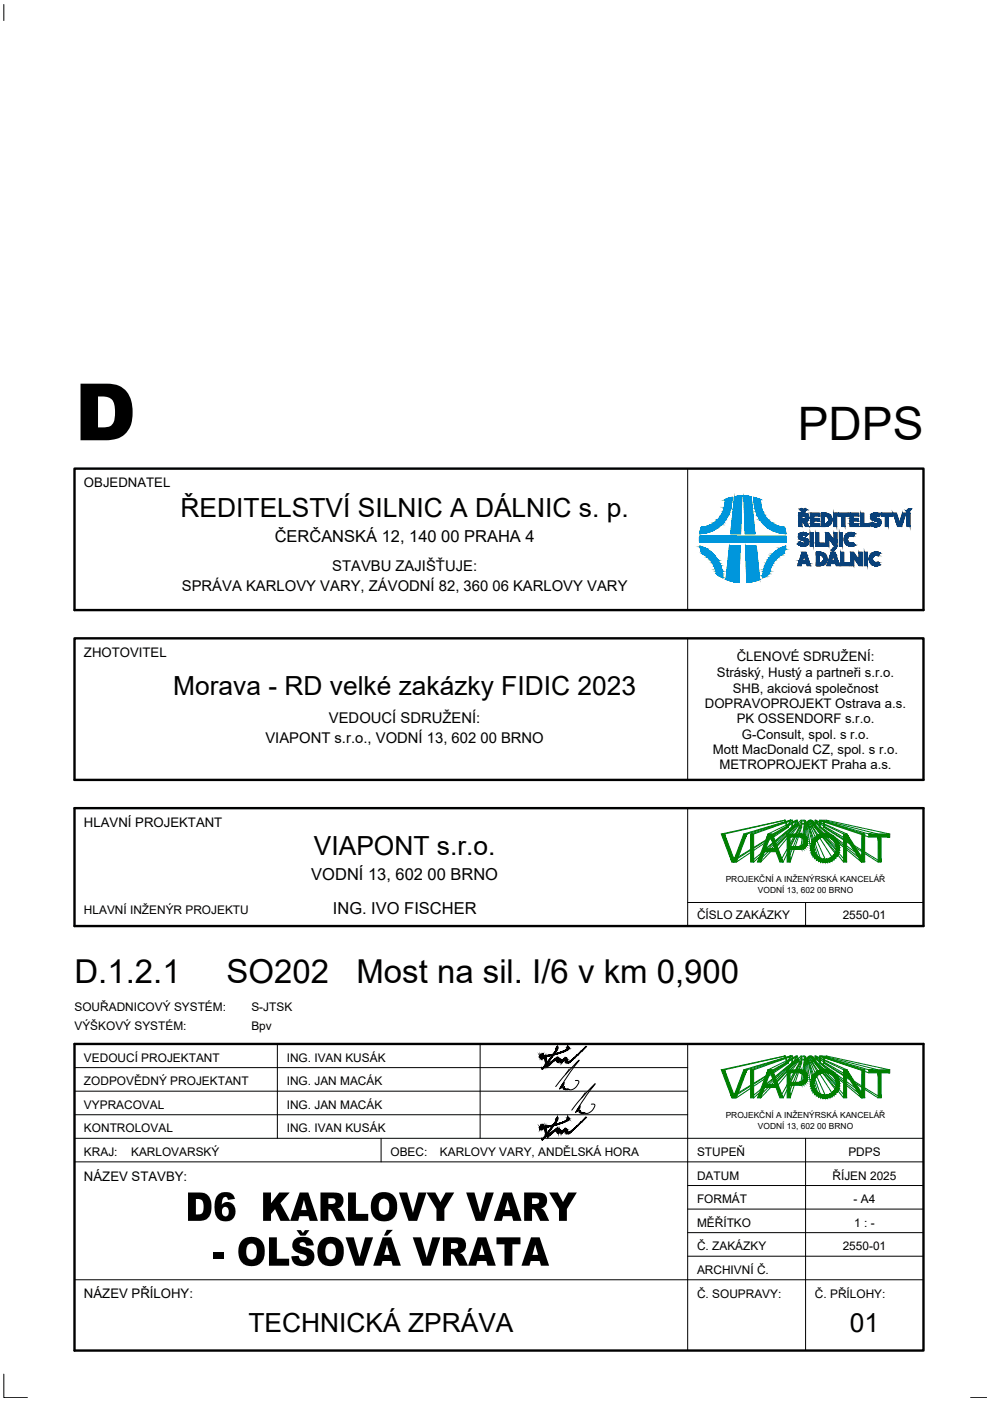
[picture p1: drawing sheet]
<svg xmlns="http://www.w3.org/2000/svg" width="210mm" height="297mm" viewBox="0 0 210 297" stroke-linecap="round" stroke-linejoin="round" font-family="sans-serif">
<defs><g id="words">
<text font-size="16.8" x="15.8" y="93.3">D</text>
<g font-size="11.8">
<text x="39.3" y="258.8">D6 KARLOVY VARY</text>
<text x="45.2" y="268.4">- OLŠOVÁ VRATA</text>
</g>
<text font-size="9.8" x="169.2" y="93.3">PDPS</text>
<g font-size="7">
<text x="15.8" y="208.3">D.1.2.1</text>
<text x="48" y="208.3">SO202</text>
<text x="75.6" y="208.3">Most na sil. I/6 v km 0,900</text>
</g>
<g font-size="5.6">
<text x="38.3" y="109.6">ŘEDITELSTVÍ SILNIC A DÁLNIC s. p.</text>
<text x="36.7" y="147.3">Morava - RD velké zakázky FIDIC 2023</text>
<text x="66.6" y="181.4">VIAPONT s.r.o.</text>
<text x="52.7" y="282.3">TECHNICKÁ ZPRÁVA</text>
<text x="180.2" y="282.3">01</text>
</g>
<g font-size="3.5">
<text x="58.2" y="114.9">ČERČANSKÁ 12, 140 00 PRAHA 4</text>
<text x="66" y="186.7">VODNÍ 13, 602 00 BRNO</text>
<text x="70.6" y="193.8">ING. IVO FISCHER</text>
</g>
<g font-size="3.1">
<text x="38.6" y="125.3">SPRÁVA KARLOVY VARY, ZÁVODNÍ 82, 360 06 KARLOVY VARY</text>
<text x="70.4" y="121">STAVBU ZAJIŠŤUJE:</text>
<text x="69.7" y="153.2">VEDOUCÍ SDRUŽENÍ:</text>
<text x="56.3" y="157.5">VIAPONT s.r.o., VODNÍ 13, 602 00 BRNO</text>
</g>
<g font-size="2.8">
<text x="17.8" y="103.4">OBJEDNATEL</text>
<text x="17.8" y="139.3">ZHOTOVITEL</text>
<text x="152" y="143.6">Stráský, Hustý a partneři s.r.o.</text>
<text x="156.2" y="140.1">ČLENOVÉ SDRUŽENÍ:</text>
<text x="155.3" y="146.9">SHB, akciová společnost</text>
<text x="149.4" y="150.1">DOPRAVOPROJEKT Ostrava a.s.</text>
<text x="156.2" y="153.4">PK OSSENDORF s.r.o.</text>
<text x="151.2" y="159.9">Mott MacDonald CZ, spol. s r.o.</text>
<text x="157.3" y="156.6">G-Consult, spol. s r.o.</text>
<text x="152.6" y="163.1">METROPROJEKT Praha a.s.</text>
<text x="17.8" y="175.3">HLAVNÍ PROJEKTANT</text>
<text x="17.8" y="250.3">NÁZEV STAVBY:</text>
<text x="17.8" y="275.1">NÁZEV PŘÍLOHY:</text>
</g>
<g font-size="2.5">
<text x="17.8" y="193.8">HLAVNÍ INŽENÝR PROJEKTU</text>
<text x="147.8" y="194.8">ČÍSLO ZAKÁZKY</text>
<text x="178.7" y="194.8">2550-01</text>
<text x="15.8" y="214.4">SOUŘADNICOVÝ SYSTÉM:</text>
<text x="53.3" y="214.4">S-JTSK</text>
<text x="15.8" y="218.4">VÝŠKOVÝ SYSTÉM:</text>
<text x="53.3" y="218.4">Bpv</text>
<text x="17.8" y="225.1">VEDOUCÍ PROJEKTANT</text>
<text x="60.8" y="225.1">ING. IVAN KUSÁK</text>
<text x="17.8" y="230.1">ZODPOVĚDNÝ PROJEKTANT</text>
<text x="60.8" y="230.1">ING. JAN MACÁK</text>
<text x="17.8" y="235.1">VYPRACOVAL</text>
<text x="60.8" y="235.1">ING. JAN MACÁK</text>
<text x="17.8" y="240.1">KONTROLOVAL</text>
<text x="17.8" y="245.1">KRAJ:</text>
<text x="27.8" y="245.1">KARLOVARSKÝ</text>
<text x="60.8" y="240.1">ING. IVAN KUSÁK</text>
<text x="82.8" y="245.1">OBEC:</text>
<text x="93.3" y="245.1">KARLOVY VARY, ANDĚLSKÁ HORA</text>
<text x="147.8" y="245.1">STUPEŇ</text>
<text x="179.9" y="245.1">PDPS</text>
<text x="147.8" y="250.1">DATUM</text>
<text x="176.5" y="250.1">ŘÍJEN 2025</text>
<text x="147.8" y="255.1">FORMÁT</text>
<text x="181" y="255.1">- A4</text>
<text x="147.8" y="260.1">MĚŘÍTKO</text>
<text x="181.1" y="260.1">1 : -</text>
<text x="147.8" y="265.1">Č. ZAKÁZKY</text>
<text x="178.7" y="265.1">2550-01</text>
<text x="147.8" y="270.1">ARCHIVNÍ Č.</text>
<text x="147.8" y="275.1">Č. SOUPRAVY:</text>
<text x="172.8" y="275.1">Č. PŘÍLOHY:</text>
</g>
<g font-size="1.8">
<text x="153.9" y="187">PROJEKČNÍ A INŽENÝRSKÁ KANCELÁŘ</text>
<text x="160.7" y="189.3">VODNÍ 13, 602 00 BRNO</text>
<text x="153.9" y="237">PROJEKČNÍ A INŽENÝRSKÁ KANCELÁŘ</text>
<text x="160.7" y="239.3">VODNÍ 13, 602 00 BRNO</text>
</g>
</g></defs>
<!-- layer: 0 -->
<path d="M.8 1v3.4M117.8 230.4l2.1-2.6 2.9-3-1.9 2.5-2.3 3.6 1-1.4-.6 1.2 .6-.9-.5 .9M120.7 226.7l-.8 1.1M121.2 235.4l1.6-2 3.4-3.6-1.9 2.5-2.3 3.6 1-1.4-.6 1.2 .6-.9-.5 .9M122 229.1a.5 .5 0 0 1 .7 .2 .5 .5 0 0 1-.2 .7 1.44 1.44 0 0 1-1.9 .9h-.1l-.1 .2-.1-.3-.1 .3-.1-.2-.1 .2v-.3l-.2 .2-.1-.3-.1 .3 .1-.6-.2 .5-.1-.1 .1-.4M124.1 231.7l-.8 1.1M125.4 234.1a.5 .5 0 0 1 .7 .2 .5 .5 0 0 1-.2 .7 1.54 1.54 0 0 1-1.9 1l-.1-.1-.2 .2v-.3l-.1 .3-.1-.2-.1 .2-.1-.3-.1 .3-.1-.4-.1 .3v-.6l-.2 .5 .1-.5M.8 291.3v5h5M205.8 296.3h3.4" fill="none" stroke="#000" stroke-width=".21"/>
<!-- layer: XREF_ROZP_BAR - PDPS_2XX_Viapont|E-ROZPISKA -->
<g fill="none" stroke="#007f00" stroke-width=".21">
<path d="M162.1 178.8l-2.3 1.5M162.3 178.3l-2.5 1.6M162.3 178.1l-2.5 1.6M163.4 177.5l-.2 .1M163.4 177.6l-.2 .1M163.5 177.8l-.5 .4M163.8 178.7l-1.5 1.2M163.9 178.8l-1.4 1.1M164 179l-1 .9M164.1 179.4l-.6 .5M164.2 179.7l-.2 .2M166.3 173.9l-13.4 2.9"/>
<path d="M166.5 173.9h-.2l.6 1.5M166.5 173.9h-.2h.2l.5 1.4M166.5 173.9l-12.9 2.9M166.9 175.4h.2h-.1M166.9 177l-2.2 2.2M166.9 175.4l-2.9 1.8M166.9 177.2l-2.1 2.2M166.9 177.7l-1.9 2.3M167 175.3l.5-1.4-9.8 2.9M167 175.3l-3.1 1.8M167.5 173.9h.2M167.7 173.9l-.6 1.5-3.1 2.1"/>
<path d="M167.7 173.9l-9.3 2.9M167.9 173.9v1.5M167.9 175.4h.1M167.9 173.9h.1M167.9 175.4l-3.5 3M167.9 173.9l-8.7 2.9M168 173.9v1.5M168 175.4l-3.5 3.2M168 173.9l-8.2 2.9M168.2 175.4l-3.6 3.5M168.2 175.4h.2M168.3 177.5l-.8 1.4"/>
<path d="M168.4 175.4l-1.4 1.4M168.5 177.5l-1 2M168.6 177.5l-1 2M168.7 174.7l-4.4 3.6M168.8 173.9l-.6 1.5M168.8 173.9h.2M168.8 173.9l-6 2.9M168.9 174l.3 .7h-.5zM168.9 174l-5 3M169 177.5l-.8 2M169 173.9l.6 1.5M169 173.9l-5.2 2.9"/>
<path d="M169.2 174.7l-2 2.1M169.2 174.8l-1.6 2M169.2 174.8l.2 .6M169.2 174.8h-.6l-.2 .6M169.3 177.5l-.7 2M169.4 175.4l-.8 1.4M169.4 175.4h.2M169.6 175.4l-.7 1.4M169.8 173.9v1.5M169.8 173.9l-2.9 2.9M169.8 175.4l-.5 1.4M169.8 175.4h.2"/>
<path d="M169.8 173.9h.7M170 174.1h.7v.4l-.7 .1zM170 174.6l-1.2 2.2M170 174.1l-2 2.7M170 175.4l-.5 1.4M170.1 177.6l-.3 1.8M170.3 177.8l-.1 1.5M170.5 173.9a.41 .41 0 0 1 .4 .4 .41 .41 0 0 1-.4 .4h-.5v.7M170.5 178.1v.8M170.7 173.9l-.5 3M170.7 174.2l-.3 2.8M170.7 174.2l-.1 2.9"/>
<path d="M170.8 174.1v3.3M170.9 174.3l.3 4M171.1 174.8l.8 5.5M171.1 174.3l1.1 4.2M171.2 174.2l1.1 4M171.3 174.4l1.2 3.5M171.4 174.2l1.5 3.3M171.4 174l1.9 3.2M171.5 174.1l2 3M171.6 173.9l2.3 3M171.8 173.9l3 2.8M171.8 174.1l2.6 2.7"/>
<path d="M171.9 174.1l2.7 2.7M172.3 174l6.6 4.9M172.6 179.1l.7 2.5M172.8 178.7l1.1 3.3M172.8 173.9v1.5M172.8 173.9l6.1 2.9M172.8 175.4l1.2 1.5M172.8 175.4h.2M172.8 173.9h.2M173 175.4v-1.2l.8 1.2M173 173.9l.8 1.2v-1.2M173 174.2l5.9 3.3"/>
<path d="M173 173.9l6.6 2.9M173 175.4l1.2 1.4M173.2 178.2l1.8 4M173.8 175.4l1.6 1.4M173.8 175.4h.1M173.8 177.7l2.6 4M173.9 173.9v1.5M173.9 175.4l1.9 1.4M173.9 173.9l9.4 2.9M173.9 173.9h-.1l8.9 2.9M174.1 173.9v.2h.5v1.3l4.3 2.7M174.1 173.9l10.1 2.9"/>
<path d="M174.1 174.1l8.6 2.9M174.1 173.9h1.2M174.4 177.5l2.7 3.4M174.5 177.4l2.7 3.3M174.7 177.4l2.6 2.9M174.8 175.4h-.2h.2M174.8 175.4l4.1 2.5M174.9 177.4l2.4 2.6M175.2 177.4l2.1 2.2M175.3 173.9v.2h-.5v1.3M175.3 174.1l10.8 2.7M175.3 173.9l13.3 2.9"/>
<path d="M177.6 178.2l1.3 1.1M177.8 178.8l1.1 .8M179.5 179.8l2.4 1.9M179.5 178.3l.4 .2M179.5 178.5l.7 .4M179.5 179.3l1.8 1.3M181.2 179.3l1.5 1M181.4 179.7l1.3 .9M183.3 177.2l.9 .3M159.2 180.7l-3.1 2.1M159.2 180.1l-2.7 1.6M159.2 180.3l-2.8 1.7"/>
<path d="M161 181.7l-1.2 1.1M161.3 181l-1.5 1.2M162.2 180.6l-.2 .2M162.9 180.6l-1.2 1.1M163.4 180.6l-2.1 2.2M166.9 181l-.9 1.8M166.9 180l-1.1 2M167.9 180.1l-.4 1.1M168.4 180.1l-.9 2.7M177.6 181.3l1.3 1.5M177.8 180.8l1.1 1.3M179.5 180.1l3.2 2.7"/>
<path d="M183.3 180.6l2.9 1.8M183.3 181l2.9 1.8M159.2 230.1l-2.7 1.6M159.2 230.3l-2.8 1.7M159.2 230.7l-3.1 2.1M161 231.7l-1.2 1.1M161.3 231l-1.5 1.2M162.1 228.8l-2.3 1.5M162.2 230.6l-.2 .2M162.3 228.3l-2.5 1.5M162.3 228.1l-2.5 1.6M162.9 230.6l-1.2 1.1"/>
<path d="M163.4 227.5l-.2 .1M163.4 230.6l-2.1 2.2M163.4 227.6l-.2 .1M163.5 227.8l-.5 .4M163.8 228.7l-1.5 1.2M163.9 228.8l-1.4 1.1M164 229l-1 .9M164.1 229.4l-.6 .5M164.2 229.7l-.2 .2M166.3 223.9l-13.4 2.9M166.5 223.9h-.2l.6 1.5M166.5 223.9h-.2h.2l.5 1.4"/>
<path d="M166.5 223.9l-12.9 2.9M166.9 225.4h.2h-.1M166.9 227l-2.2 2.2M166.9 231l-.9 1.8M166.9 230l-1.1 2M166.9 225.4l-2.9 1.8M166.9 227.2l-2.1 2.2M166.9 227.7l-1.9 2.3M167 225.3l.5-1.4-9.8 2.9M167 225.3l-3.1 1.9M167.5 223.9h.2M167.7 223.9l-.6 1.5-3.1 2.1"/>
<path d="M167.7 223.9l-9.3 2.9M167.9 223.9v1.5M167.9 225.4h.1M167.9 223.9h.1M167.9 225.4l-3.5 2.9M167.9 223.9l-8.7 2.9M167.9 230.1l-.4 1.1M168 223.9v1.5M168 225.4l-3.5 3.2M168 223.9l-8.2 2.9M168.2 225.4l-3.6 3.5M168.2 225.4h.2"/>
<path d="M168.3 227.5l-.8 1.4M168.4 225.4l-1.4 1.4M168.4 230.1l-.9 2.7M168.5 227.5l-1 2M168.6 227.5l-1 2M168.7 224.7l-4.4 3.6M168.8 223.9l-.6 1.5M168.8 223.9h.2M168.8 223.9l-6 2.9M168.9 224l.3 .7h-.5zM168.9 224l-5 3M169 227.5l-.8 2"/>
<path d="M169 223.9l.6 1.5M169 223.9l-5.2 3M169.2 224.7l-2 2.1M169.2 224.8l-1.6 2M169.2 224.8l.2 .6M169.2 224.8h-.6l-.2 .6M169.3 227.5l-.7 2M169.4 225.4l-.8 1.4M169.4 225.4h.2M169.6 225.4l-.7 1.4M169.8 223.9h.7a.41 .41 0 0 1 .4 .4 .41 .41 0 0 1-.4 .4h-.5v.7M169.8 223.9l-2.9 2.9"/>
<path d="M169.8 225.4l-.5 1.4M169.8 223.9v1.5M169.8 225.4h.2M170 224.1h.7v.4l-.7 .1zM170 224.6l-1.2 2.2M170 224.1l-2 2.7M170 225.4l-.5 1.4M170.1 227.6l-.3 1.8M170.3 227.8l-.1 1.5M170.5 228.1v.8M170.7 223.9l-.5 3M170.7 224.2l-.3 2.8"/>
<path d="M170.7 224.2l-.1 2.9M170.8 224v3.4M170.9 224.3l.3 4M171.1 224.8l.8 5.5M171.1 224.3l1.1 4.2M171.2 224.2l1.1 4M171.3 224.4l1.2 3.5M171.4 224.2l1.5 3.3M171.4 224l1.9 3.2M171.5 224.1l2 3M171.6 223.9l2.3 3M171.8 223.9l3 2.8"/>
<path d="M171.8 224l2.6 2.8M171.9 224l2.7 2.8M172.3 224l6.6 4.9M172.6 229.1l.7 2.5M172.8 228.7l1.1 3.3M172.8 223.9l6.1 2.9M172.8 225.4l1.2 1.5M172.8 223.9v1.5M172.8 225.4h.2M172.8 223.9h.2M173 225.4v-1.2l.8 1.2M173 224.2l5.9 3.3"/>
<path d="M173 223.9l6.6 2.9M173 225.4l1.2 1.4M173 223.9l.8 1.2v-1.2M173.2 228.2l1.8 4M173.8 225.4l1.6 1.4M173.8 225.4h.1M173.8 227.7l2.6 4M173.9 223.9l9.4 2.9M173.9 223.9h-.1l8.9 2.9M173.9 225.4l1.9 1.5M173.9 223.9v1.5M174.1 223.9v.2h.5v1.3l4.3 2.7"/>
<path d="M174.1 223.9l10.1 2.9M174.1 224.1l8.6 2.8M174.1 223.9h1.2M174.4 227.5l2.7 3.4M174.5 227.4l2.7 3.3M174.7 227.4l2.6 2.9M174.8 225.4h-.2h.2M174.8 225.4l4.1 2.5M174.9 227.4l2.4 2.6M175.2 227.4l2.1 2.2M175.3 223.9v.2h-.5v1.3M175.3 224.1l10.8 2.7"/>
<path d="M175.3 223.9l13.3 2.9M177.6 228.2l1.3 1.1M177.6 231.2l1.3 1.6M177.8 230.8l1.1 1.3M177.8 228.7l1.1 .9M179.5 229.8l2.4 1.9M179.5 230.2l3.2 2.6M179.5 228.3l.4 .2M179.5 228.5l.7 .4M179.5 229.3l1.8 1.3M181.2 229.3l1.5 1M181.4 229.7l1.3 .8"/>
<path d="M183.3 227.2l.9 .3M183.3 230.6l2.9 1.8M183.3 230.9l2.9 1.9"/>
<circle cx="171.8" cy="174.6" r=".77"/>
<circle cx="171.8" cy="174.6" r=".6"/>
<circle cx="171.8" cy="224.6" r=".77"/>
<circle cx="171.8" cy="224.6" r=".6"/>
</g>
<g fill="#007f00" stroke="#007f00" stroke-width=".21">
<path d="M178.9 226.9l3.8 5.9-3.1-6zM179.6 226.8l3.7 5.9-.6 .1z"/>
<path d="M152.9 226.8l2.3 6-1.6-6zM153.6 226.8l2.3 6h-.7z"/>
<path d="M166.9 226.8h2.7l-2.1 .7zM167.5 227.5h2.1v-.7z"/>
<path d="M167.5 229.5h2.1l-2.1 .6zM167.5 230.1h2.1v-.6z"/>
<path d="M162.3 229.9h2l-2.2 .7zM162.1 230.6h2.4l-.2-.7z"/>
<path d="M163.1 226.8l2.9 6h-.6zM163.1 226.8l2.9 6-2.2-6z"/>
<path d="M157.7 226.8l-2.2 6 2.9-6zM158.4 226.8l-2.3 6h-.6z"/>
<path d="M162.8 226.8l-1.5 6h-.7zM162.8 226.8l-1.5 6 2.2-6z"/>
<path d="M159.2 226.8l.6 6h-.6zM159.2 226.8l.6 6v-6z"/>
<path d="M166.9 226.8l.6 6h-.6zM166.9 226.8l.6 6v-5.3z"/>
<path d="M178.9 226.8l.6 6h-.6zM178.9 226.8l.6 6v-6z"/>
<path d="M177.3 230.2l.7-.4v.5zM177.3 229.8v.4l.7-.4zM177.3 229.8l.7-.5v.5zM177.3 229.4v.4l.7-.5zM177.8 228.9l.2 .4-.7 .1zM177.2 229l.1 .4 .5-.5zM177.7 228.4l.1 .5-.6 .1zM177.1 228.7l.1 .3 .5-.6zM177.4 228l.3 .4-.6 .3zM176.9 228.4l.2 .3 .3-.7zM177.1 227.6l.3 .4-.5 .4zM176.6 228.1l.3 .3 .2-.8zM176.7 227.3l.4 .3-.5 .5zM176.7 227.3l-.4 .5 .3 .3zM176.3 227.1l.4 .2-.4 .5zM176.3 227.1l-.3 .5 .3 .2zM175.9 226.9l.4 .2-.3 .5zM175.9 226.9l-.2 .6 .3 .1zM175.4 226.8l.5 .1-.2 .6zM175.4 226.8l-.1 .6 .4 .1zM174.9 226.7l.5 .1-.1 .6zM174.9 226.7v.7h.4zM174.5 226.8l.4-.1v.7zM174.5 226.8l.1 .6h.3zM174 226.9l.5-.1 .1 .6zM174 226.9l.2 .6 .4-.1zM173.6 227.1l.4-.2 .2 .6zM173.6 227.1l.2 .5 .4-.1zM173.1 227.3l.5-.2 .2 .5zM173.1 227.3l.4 .5 .3-.2zM172.8 227.6l.3-.3 .4 .5zM172.8 227.6l.4 .5 .3-.3zM172.8 227.6l.4 .5-.7-.1zM172.5 228l.5 .4 .2-.3zM172.5 228l.5 .4h-.8zM172.2 228.4l.6 .3 .2-.3zM172.2 228.4l.6 .3-.8 .2zM172 228.9l.6 .1 .2-.3zM172 228.9l.6 .1-.7 .3zM171.9 229.3l.7 .1v-.4zM171.9 229.3l.7 .1-.7 .4zM171.9 229.8h.6l.1-.4zM171.9 229.8h.6l-.6 .5zM171.9 230.3l.7-.1-.1-.4zM171.9 230.3l.7-.1-.6 .5zM172.6 230.2l-.6 .5 .6-.2zM172 230.7l.6-.2-.4 .7zM172.6 230.5l-.4 .7 .6-.3zM172.2 231.2l.6-.3-.3 .7zM172.8 230.9l-.3 .7 .5-.4zM172.5 231.6l.5-.4-.2 .8zM173 231.2l-.2 .8 .4-.5zM172.8 232l.4-.5-.1 .8zM173.2 231.5l-.1 .8 .4-.6zM173.5 231.7l.1 .8-.5-.2zM173.5 231.7l.1 .8 .2-.6zM173.8 231.9l.2 .8-.4-.2zM173.8 231.9l.2 .8 .2-.6zM174.2 232.1l.3 .7-.5-.1zM174.2 232.1l.3 .7 .1-.6zM174.6 232.2l.3 .7-.4-.1zM174.6 232.2l.3 .7v-.7zM174.9 232.2l.5 .6-.5 .1zM174.9 232.2l.5 .6-.1-.6zM175.3 232.2l.6 .5-.5 .1zM175.3 232.2l.6 .5-.2-.6zM175.7 232.1l.6 .4-.4 .2zM175.7 232.1l.6 .4-.3-.6zM176 231.9l.7 .4-.4 .2zM176 231.9l.7 .4-.4-.6zM176.3 231.7l.8 .3-.4 .3zM176.3 231.7l.8 .3-.5-.5zM176.6 231.5l.8 .1-.3 .4zM176.9 231.2l-.3 .3 .8 .1zM176.9 231.2h.8l-.3 .4zM177.1 230.9l-.2 .3h.8zM177.1 230.9l.7-.2-.1 .5zM177.2 230.5l-.1 .4 .7-.2zM177.2 230.5l.8-.2-.2 .4zM177.3 230.2l-.1 .3 .8-.2z"/>
<path d="M169.6 229.5l.4 .6h-.4zM169.6 229.5l.4 .6-.2-.7zM169.8 229.4l.5 .5-.3 .2zM169.8 229.4l.5 .5-.3-.5zM170 229.4l.6 .3-.3 .2zM170 229.4l.6 .3-.4-.5zM170.2 229.2l.7 .3-.3 .2zM170.4 229.1l-.2 .1 .7 .3zM170.4 229.1l.7 .1-.2 .3zM170.5 228.9l-.1 .2 .7 .1zM170.5 228.9l.7-.1-.1 .4zM170.6 228.7l-.1 .2 .7-.1zM170.6 228.7l.6-.2v.3zM170.6 228.5v.2l.6-.2zM170.6 228.5l.6-.4v.4zM170.6 228.2v.3l.6-.4zM170.6 228.2l.5-.4 .1 .3zM170.5 228l.1 .2 .5-.4zM170.9 227.4l.2 .4-.6 .2zM170.4 227.8l.1 .2 .4-.6zM170.6 227.2l.3 .2-.5 .4zM170.6 227.2l-.4 .5 .2 .1zM170.3 227l.3 .2-.4 .5zM170.3 227l-.3 .6 .2 .1zM170 226.9l.3 .1-.3 .6zM170 226.9l-.2 .6 .2 .1zM169.6 226.8l.4 .1-.2 .6zM169.6 226.8v.7h.2z"/>
<path d="M184.2 226.8v.7h4.4zM184.2 226.8h4.4v.7z"/>
<path d="M186.2 227.5l.6 5.3h-.6zM186.2 227.5l.6 5.3v-5.3z"/>
<path d="M182.7 226.8v6l.6-6zM183.3 226.8v6h-.6z"/>
<path d="M178.9 176.9l3.8 5.9-3.1-6zM179.6 176.8l3.7 5.9-.6 .1z"/>
<path d="M152.9 176.8l2.3 6-1.6-6zM153.6 176.8l2.3 6h-.7z"/>
<path d="M166.9 176.8h2.7l-2.1 .7zM167.5 177.5h2.1v-.7z"/>
<path d="M167.5 179.5h2.1l-2.1 .6zM167.5 180.1h2.1v-.6z"/>
<path d="M162.3 179.9h2l-2.2 .7zM162.1 180.6h2.4l-.2-.7z"/>
<path d="M163.1 176.8l2.9 6h-.6zM163.1 176.8l2.9 6-2.2-6z"/>
<path d="M157.7 176.8l-2.2 6 2.9-6zM158.4 176.8l-2.3 6h-.6z"/>
<path d="M162.8 176.8l-1.5 6h-.7zM162.8 176.8l-1.5 6 2.2-6z"/>
<path d="M159.2 176.8l.6 6h-.6zM159.2 176.8l.6 6v-6z"/>
<path d="M166.9 176.8l.6 6h-.6zM166.9 176.8l.6 6v-5.3z"/>
<path d="M178.9 176.8l.6 6h-.6zM178.9 176.8l.6 6v-6z"/>
<path d="M177.3 180.2l.7-.4v.5zM177.3 179.8v.4l.7-.4zM177.3 179.8l.7-.5v.5zM177.3 179.4v.4l.7-.5zM177.8 178.8l.2 .5-.7 .1zM177.2 179l.1 .4 .5-.6zM177.7 178.4l.1 .4-.6 .2zM177.1 178.7l.1 .3 .5-.6zM177.4 178l.3 .4-.6 .3zM176.9 178.4l.2 .3 .3-.7zM177.1 177.6l.3 .4-.5 .4zM177.1 177.6l-.5 .5 .3 .3zM176.7 177.3l.4 .3-.5 .5zM176.7 177.3l-.4 .5 .3 .3zM176.3 177.1l.4 .2-.4 .5zM176.3 177.1l-.3 .6 .3 .1zM175.9 176.9l.4 .2-.3 .6zM175.9 176.9l-.2 .6 .3 .2zM175.4 176.8l.5 .1-.2 .6zM175.4 176.8l-.1 .6 .4 .1zM174.9 176.7l.5 .1-.1 .6zM174.9 176.7v.7h.4zM174.5 176.8l.4-.1v.7zM174.5 176.8l.1 .6h.3zM174 176.9l.5-.1 .1 .6zM174 176.9l.2 .6 .4-.1zM173.6 177.1l.4-.2 .2 .6zM173.6 177.1l.2 .6 .4-.2zM173.1 177.3l.5-.2 .2 .6zM173.1 177.3l.4 .5 .3-.1zM172.8 177.6l.3-.3 .4 .5zM172.8 177.6l.4 .5 .3-.3zM172.8 177.6l.4 .5-.7-.1zM172.5 178l.5 .4 .2-.3zM172.5 178l.5 .4h-.8zM172.2 178.4l.6 .3 .2-.3zM172.2 178.4l.6 .3-.8 .1zM172 178.8l.6 .2 .2-.3zM172 178.8l.6 .2-.7 .3zM171.9 179.3l.7 .1v-.4zM171.9 179.3l.7 .1-.7 .4zM171.9 179.8h.6l.1-.4zM171.9 179.8h.6l-.6 .5zM171.9 180.3l.7-.1-.1-.4zM171.9 180.3l.7-.1-.6 .5zM172.6 180.2l-.6 .5 .6-.2zM172 180.7l.6-.2-.4 .7zM172.6 180.5l-.4 .7 .6-.3zM172.2 181.2l.6-.3-.3 .7zM172.8 180.9l-.3 .7 .5-.4zM172.5 181.6l.5-.4-.2 .7zM173 181.2l-.2 .7 .4-.4zM172.8 181.9l.4-.4-.1 .8zM173.2 181.5l-.1 .8 .4-.6zM173.5 181.7l.1 .8-.5-.2zM173.5 181.7l.1 .8 .2-.6zM173.8 181.9l.2 .8-.4-.2zM173.8 181.9l.2 .8 .2-.6zM174.2 182.1l.3 .7-.5-.1zM174.2 182.1l.3 .7 .1-.6zM174.6 182.2l.3 .7-.4-.1zM174.6 182.2l.3 .7v-.7zM174.9 182.2l.5 .6-.5 .1zM174.9 182.2l.5 .6-.1-.6zM175.3 182.2l.6 .5-.5 .1zM175.3 182.2l.6 .5-.2-.6zM175.7 182.1l.6 .4-.4 .2zM175.7 182.1l.6 .4-.3-.6zM176 181.9l.7 .4-.4 .2zM176 181.9l.7 .4-.4-.6zM176.3 181.7l.8 .2-.4 .4zM176.3 181.7l.8 .2-.5-.4zM176.6 181.5l.8 .1-.3 .3zM176.9 181.2l-.3 .3 .8 .1zM176.9 181.2h.8l-.3 .4zM177.1 180.9l-.2 .3h.8zM177.1 180.9l.7-.2-.1 .5zM177.2 180.5l-.1 .4 .7-.2zM177.2 180.5l.8-.2-.2 .4zM177.3 180.2l-.1 .3 .8-.2z"/>
<path d="M169.6 179.5l.4 .6h-.4zM169.6 179.5l.4 .6-.2-.7zM169.8 179.4l.5 .5-.3 .2zM169.8 179.4l.5 .5-.3-.5zM170 179.4l.6 .3-.3 .2zM170 179.4l.6 .3-.4-.5zM170.2 179.2l.7 .3-.3 .2zM170.2 179.2l.7 .3-.5-.4zM170.4 179.1l.7 .1-.2 .3zM170.5 178.9l-.1 .2 .7 .1zM170.5 178.9l.7-.1-.1 .4zM170.6 178.7l-.1 .2 .7-.1zM170.6 178.7l.6-.2v.3zM170.6 178.5v.2l.6-.2zM170.6 178.5l.6-.4v.4zM170.6 178.2v.3l.6-.4zM170.6 178.2l.5-.4 .1 .3zM170.5 178l.1 .2 .5-.4zM170.9 177.4l.2 .4-.6 .2zM170.4 177.8l.1 .2 .4-.6zM170.6 177.2l.3 .2-.5 .4zM170.6 177.2l-.4 .5 .2 .1zM170.3 177l.3 .2-.4 .5zM170.3 177l-.3 .5 .2 .2zM170 176.9l.3 .1-.3 .5zM170 176.9l-.2 .6h.2zM169.6 176.8l.4 .1-.2 .6zM169.6 176.8v.7h.2z"/>
<path d="M184.2 176.8v.7h4.4zM184.2 176.8h4.4v.7z"/>
<path d="M186.2 177.5l.6 5.3h-.6zM186.2 177.5l.6 5.3v-5.3z"/>
<path d="M182.7 176.8v6l.6-6zM183.3 176.8v6h-.6z"/>
</g>
<g fill="none" stroke="#000" stroke-width=".21">
<path d="M145.8 99.4v29.9M145.8 135.3v30.1M145.8 171.3v25M145.8 191.3h50M170.8 191.3v5M15.8 236.3h130M15.8 231.4h130M15.8 226.4h130M58.8 221.3v20M101.8 221.3v20M145.8 221.3v65M15.8 241.3h180"/>
<path d="M15.8 246.3h180M80.8 241.3v5M145.8 251.4h50M145.8 256.3h50M170.8 241.3v45M15.8 271.3h180M145.8 266.3h50M145.8 261.3h50"/>
</g>
<path d="M15.8 99.4h180v29.9h-180zM15.8 135.3h180v30.1h-180zM15.8 171.3h180v25h-180zM15.8 221.3h180v65h-180z" fill="none" stroke="#000" stroke-width=".51"/>
<g fill="#09417a" stroke="#09417a" stroke-width=".21">
<path d="M169.8 107.9h.2z"/>
<path d="M170.7 107.8l.1 .1h-.2z"/>
<path d="M192.2 108.4h.7l-.2 .2z"/>
<path d="M185.5 108.8h.3z"/>
<path d="M170.4 109.4h1z"/>
<path d="M170.5 109.4h.9z"/>
<path d="M170.6 110.1h.8z"/>
<path d="M170.5 110.1h.9z"/>
<path d="M170.4 110.1h1z"/>
<path d="M185.6 110.4h1.1z"/>
<path d="M185.8 110.5h.9z"/>
<path d="M185.9 110.5h.8z"/>
<path d="M186.1 110.7h.7z"/>
<path d="M185.8 111.1h.9z"/>
<path d="M170.3 112.9h.1z"/>
<path d="M180.5 113.6h.5z"/>
<path d="M169.6 114.3h1.6z"/>
<path d="M169.9 114.5h1.4z"/>
<path d="M170.2 114.6h1.2z"/>
<path d="M170.7 114.7h.7z"/>
<path d="M180.6 115.1h.4z"/>
<path d="M179.7 115.6h1.5z"/>
<path d="M179.8 115.7h1.3z"/>
<path d="M180.3 115.8h.4z"/>
<path d="M170.2 115.8h.2z"/>
<path d="M180.4 115.8h.1z"/>
<path d="M180.4 115.8h.2z"/>
<path d="M170.3 115.8h.1z"/>
<path d="M176.7 116.2h.6l-.4 .4z"/>
<path d="M185.9 117.7h.4z"/>
<path d="M186.1 117.8h.1z"/>
<path d="M186.1 119.2h.1z"/>
<path d="M185.8 119.3h.5z"/>
<path d="M185 119.8h1.5z"/>
<path d="M185.7 120h.2z"/>
<path d="M170.6 107.9l.4 .1zM170.4 108l.2-.1 .4 .1z"/>
<path d="M169.8 107.9l.4 .1zM169.6 108l.2-.1 .4 .1z"/>
<path d="M170.4 108h.6zM170.4 108l.5 .1h-.6z"/>
<path d="M169.6 108l.7 .1zM169.6 108l.7 .1z"/>
<path d="M192.6 107.9l.3 .5 .4-.5zM192.6 107.9l.3 .5h-.7z"/>
<path d="M192.2 108.4l.5 .2zM192.5 108.6h.2z"/>
<path d="M169.7 108.1l.8 .5 .4-.5zM169.7 108.1l.8 .5h-.4z"/>
<path d="M185.6 108.8h.1zM185.6 108.8h.1zM185.6 108.8h.1z"/>
<path d="M185.6 108.8h.2zM185.5 108.8h.3zM185.5 108.8h.3z"/>
<path d="M185.5 108.8h.4zM185.4 108.8h.5z"/>
<path d="M185.4 108.8h.5zM185.4 108.8h.5z"/>
<path d="M185.4 108.8h.6zM185.4 108.8h.6z"/>
<path d="M185.4 108.8h.6zM185.3 108.8h.7z"/>
<path d="M185.3 108.8h.7zM185.3 108.8h.7z"/>
<path d="M185.3 108.8h.8zM185.3 108.8h.8z"/>
<path d="M169.4 108.8h1.1zM169.4 108.8h1.1z"/>
<path d="M174.1 108.8h1zM174.1 108.8h1z"/>
<path d="M185.3 108.8h.8zM185.2 108.8h.9z"/>
<path d="M169.4 108.8h1.2zM169.4 108.8h1.2z"/>
<path d="M174.1 108.8h1.1zM174.1 108.8h1.1z"/>
<path d="M185.2 108.8h.9zM185.2 108.8h.9z"/>
<path d="M169.4 108.8h1.3zM169.4 108.8h1.3z"/>
<path d="M185.2 108.8h1zM185.2 108.8h1z"/>
<path d="M174.1 108.8h1.2zM174.1 108.8h1.2z"/>
<path d="M169.4 108.8h1.3zM169.4 108.8h1.3z"/>
<path d="M185.2 108.8h1zM185.1 108.8h1.1z"/>
<path d="M185.1 108.8l1.1 .1zM185.1 108.8l1.1 .1z"/>
<path d="M169.4 108.8l1.4 .1zM169.4 108.8l1.4 .1z"/>
<path d="M174.1 108.8l1.3 .1zM174.1 108.8l1.3 .1z"/>
<path d="M185.1 108.9h1.2zM185 108.9h1.3z"/>
<path d="M169.4 108.9h1.5zM169.4 108.9h1.5z"/>
<path d="M185 108.9h1.3zM185 108.9h1.3z"/>
<path d="M174.1 108.9h1.4zM174.1 108.9h1.4z"/>
<path d="M185 108.9h1.4zM185 108.9h1.4z"/>
<path d="M169.4 108.9h1.5zM169.4 108.9h1.5z"/>
<path d="M185 108.9h1.4zM185 108.9h1.4z"/>
<path d="M174.1 108.9h1.5zM174.1 108.9h1.5z"/>
<path d="M169.4 108.9h1.6zM169.4 108.9h1.6z"/>
<path d="M185 108.9h1.4zM184.9 108.9h1.5z"/>
<path d="M184.9 108.9l1.5 .1zM184.9 108.9l1.5 .1z"/>
<path d="M174.1 108.9l1.6 .1zM174.1 108.9l1.6 .1z"/>
<path d="M169.4 108.9l1.7 .1zM169.4 108.9l1.7 .1z"/>
<path d="M184.9 109h1.6zM184.9 109h1.6z"/>
<path d="M184.9 109h1.6zM184.9 109h1.6z"/>
<path d="M169.4 109h1.7zM169.4 109h1.7z"/>
<path d="M174.1 109h1.7zM174.1 109h1.7z"/>
<path d="M184.9 109h1.6zM184.8 109h1.7z"/>
<path d="M184.8 109l1.8 .1zM184.8 109l1.8 .1z"/>
<path d="M169.4 109l1.8 .1zM169.4 109l1.8 .1z"/>
<path d="M184.8 109.1h1.8zM184.8 109.1h1.8z"/>
<path d="M174.1 109l1.7 .1zM174.1 109l1.7 .1z"/>
<path d="M184.8 109.1h1.8zM184.8 109.1h1.8z"/>
<path d="M169.4 109.1h1.8zM169.4 109.1h1.8z"/>
<path d="M184.8 109.1h1.8zM184.8 109.1h1.8z"/>
<path d="M174.1 109.1l1.8 .1zM174.1 109.1l1.8 .1z"/>
<path d="M169.4 109.1l1.9 .1zM169.4 109.1l1.9 .1z"/>
<path d="M184.7 109.1h1.9zM184.7 109.1l1.8 .1z"/>
<path d="M174.1 109.2h1.9zM174.1 109.2h1.9z"/>
<path d="M169.4 109.2h1.9zM169.4 109.2h1.9z"/>
<path d="M184.7 109.2h1.8zM184.7 109.2h1.8z"/>
<path d="M169.4 109.2l2 .1zM169.4 109.2l2 .1z"/>
<path d="M184.7 109.2h1.8zM184.7 109.2l1.7 .1z"/>
<path d="M174.1 109.2l2 .1zM174.1 109.2l2 .1z"/>
<path d="M184.7 109.3h1.7zM184.7 109.3h1.7z"/>
<path d="M184.7 109.3h.9zM184.7 109.3h1z"/>
<path d="M185.7 109.3h.7zM185.7 109.3h.7z"/>
<path d="M184.7 109.3h.9zM184.7 109.3h.9z"/>
<path d="M185.7 109.3h.7zM185.7 109.3h.7z"/>
<path d="M184.7 109.3h.9zM184.7 109.3h.9z"/>
<path d="M184.7 109.3h.9zM184.7 109.3h.9z"/>
<path d="M185.7 109.3h.7zM185.7 109.3h.7z"/>
<path d="M184.7 109.3h.8zM184.7 109.3h.9z"/>
<path d="M185.8 109.3h.6zM185.8 109.3h.6z"/>
<path d="M184.7 109.3h.8zM184.7 109.3h.8z"/>
<path d="M184.7 109.3h.8zM184.6 109.3h.9z"/>
<path d="M185.8 109.3h.6zM185.8 109.3h.6z"/>
<path d="M184.6 109.3h.8zM184.6 109.3h.9z"/>
<path d="M185.9 109.3l.5 .1zM185.9 109.3l.5 .1z"/>
<path d="M169.4 109.3l2 .1zM169.4 109.3l2 .1z"/>
<path d="M184.6 109.3h.8zM184.6 109.3l.8 .1zM184.6 109.4h.8zM184.6 109.4h.8z"/>
<path d="M184.6 109.4h.8zM184.6 109.4h.8z"/>
<path d="M185.9 109.4h.5zM185.9 109.4h.5z"/>
<path d="M184.6 109.4h.8zM184.6 109.4h.8z"/>
<path d="M174.1 109.3l2 .1zM174.1 109.3l2 .1z"/>
<path d="M180.2 108.8l1.9 .6v-.6zM180.2 108.8l1.9 .6h-1.9z"/>
<path d="M171.9 108.8l1.8 .6v-.6zM171.9 108.8l1.8 .6h-1.8z"/>
<path d="M185.9 109.4h.5zM185.9 109.4h.5z"/>
<path d="M169.4 109.4h2zM169.4 109.4h2z"/>
<path d="M170.4 109.4h1zM170.4 109.4h1zM170.4 109.4h1z"/>
<path d="M184.6 109.4h.8zM184.6 109.4h.8z"/>
<path d="M170.5 109.4h.9zM170.5 109.4h.9zM170.5 109.4h.9z"/>
<path d="M186 109.4h.4zM186 109.4h.3z"/>
<path d="M184.6 109.4h.8zM184.6 109.4h.8z"/>
<path d="M170.5 109.4h.9zM170.5 109.4h.9z"/>
<path d="M174.1 109.4h2zM174.1 109.4h2z"/>
<path d="M174.9 109.4h1.3zM174.9 109.4h1.3z"/>
<path d="M170.6 109.4h.8zM170.6 109.4h.8z"/>
<path d="M184.6 109.4h.8zM184.6 109.4h.8z"/>
<path d="M184.6 109.4h.7zM184.6 109.4h.8z"/>
<path d="M186.9 108.8l2.3 .6v-.6zM186.9 108.8l2.3 .6h-2.3z"/>
<path d="M177.7 108.8l2.2 .6v-.6zM177.7 108.8l2.2 .6h-2.2z"/>
<path d="M170.6 109.4h.8zM170.6 109.4h.8z"/>
<path d="M175 109.4h1.2zM175 109.4h1.2z"/>
<path d="M186 109.4h.3zM186 109.4h.3z"/>
<path d="M170.6 109.4h.8zM170.6 109.4h.8z"/>
<path d="M175.1 109.4h1.1zM175.1 109.4h1.1z"/>
<path d="M184.6 109.4l.7 .1zM184.6 109.4l.7 .1z"/>
<path d="M170.6 109.4l.8 .1zM170.6 109.4l.8 .1z"/>
<path d="M175.1 109.4l1.1 .1zM175.1 109.4l1.1 .1z"/>
<path d="M186.1 109.4h.2zM186.1 109.4l.2 .1z"/>
<path d="M184.6 109.5h.7zM184.6 109.5h.7z"/>
<path d="M170.6 109.5h.8zM170.6 109.5h.8z"/>
<path d="M175.2 109.5h1zM175.2 109.5h1zM175.2 109.5h1zM175.2 109.5h1z"/>
<path d="M184.6 109.5h.7zM184.6 109.5h.7z"/>
<path d="M170.7 109.5h.7zM170.7 109.5h.7z"/>
<path d="M186.1 109.5h.2zM186.1 109.5h.2z"/>
<path d="M184.6 109.5h.7zM184.6 109.5h.7zM184.6 109.5h.7zM184.6 109.5h.7z"/>
<path d="M175.2 109.5h1zM175.2 109.5h1z"/>
<path d="M170.7 109.5h.7zM170.7 109.5h.7zM170.7 109.5h.7zM170.7 109.5h.7z"/>
<path d="M186.1 109.5h.2zM186.1 109.5h.2z"/>
<path d="M170.7 109.5h.7zM170.7 109.5h.7z"/>
<path d="M184.6 109.5h.7zM184.6 109.5h.7z"/>
<path d="M175.3 109.5h.9zM175.3 109.5h.9z"/>
<path d="M170.7 109.5h.7zM170.7 109.5h.7z"/>
<path d="M184.6 109.5h.7zM184.6 109.5h.7z"/>
<path d="M175.3 109.5l.9 .1zM175.3 109.5l.9 .1z"/>
<path d="M184.6 109.5l.7 .1zM184.6 109.5l.7 .1z"/>
<path d="M170.7 109.5l.7 .1zM170.7 109.5l.7 .1z"/>
<path d="M184.6 109.6h.7zM184.6 109.6h.7z"/>
<path d="M175.4 109.6h.8zM175.4 109.6h.8z"/>
<path d="M170.8 109.6h.6zM170.8 109.6h.6z"/>
<path d="M184.6 109.6h.7zM184.6 109.6h.7z"/>
<path d="M170.8 109.6h.6zM170.8 109.6h.6z"/>
<path d="M175.4 109.6h.8zM175.4 109.6h.8z"/>
<path d="M184.6 109.6h.7zM184.6 109.6h.7z"/>
<path d="M170.8 109.6h.6zM170.8 109.6h.6z"/>
<path d="M184.6 109.6h.7zM184.6 109.6h.7z"/>
<path d="M175.4 109.6h.8zM175.4 109.6h.8z"/>
<path d="M184.6 109.6h.7zM184.6 109.6h.7z"/>
<path d="M170.8 109.6h.6zM170.8 109.6h.6z"/>
<path d="M184.6 109.6h.7zM184.6 109.6h.7z"/>
<path d="M170.8 109.6h.6zM170.8 109.6h.6z"/>
<path d="M170.8 109.6l.6 .1zM170.8 109.6l.6 .1z"/>
<path d="M184.6 109.6l.7 .1zM184.6 109.6l.7 .1z"/>
<path d="M175.5 109.6l.8 .1zM175.5 109.6l.8 .1zM175.5 109.7h.8zM175.5 109.7h.8z"/>
<path d="M184.6 109.7h.7zM184.6 109.7h.7z"/>
<path d="M170.8 109.7h.6zM170.8 109.7h.6z"/>
<path d="M184.6 109.7h.8zM184.6 109.7h.8z"/>
<path d="M184.6 109.7h.8zM184.6 109.7h.8z"/>
<path d="M175.5 109.7h.8zM175.5 109.7h.8z"/>
<path d="M170.8 109.7h.6zM170.8 109.7h.6z"/>
<path d="M184.6 109.7h.8zM184.6 109.7h.8z"/>
<path d="M184.6 109.7h.8zM184.6 109.7h.8z"/>
<path d="M170.8 109.7h.7zM170.8 109.7h.7z"/>
<path d="M170.8 109.7h.7zM170.8 109.7h.6z"/>
<path d="M184.6 109.7h.8zM184.6 109.7h.8z"/>
<path d="M175.5 109.7h.8zM175.5 109.7h.8z"/>
<path d="M184.6 109.7h.8zM184.6 109.7h.8zM184.6 109.7h.8zM184.6 109.7h.8z"/>
<path d="M184.6 109.7l.9 .1zM184.6 109.7l.9 .1z"/>
<path d="M170.8 109.7l.6 .1zM170.8 109.7l.6 .1z"/>
<path d="M175.6 109.7l.7 .1zM175.6 109.7l.7 .1z"/>
<path d="M184.6 109.8h.9zM184.6 109.8h.9z"/>
<path d="M184.6 109.8h.9zM184.6 109.8h.9z"/>
<path d="M170.8 109.8h.6zM170.8 109.8h.6z"/>
<path d="M184.7 109.8h.9zM184.7 109.8h.9z"/>
<path d="M175.6 109.8h.7zM175.6 109.8h.7z"/>
<path d="M170.8 109.8h.6zM170.8 109.8h.6z"/>
<path d="M184.7 109.8h.9zM184.7 109.8h.9zM184.7 109.8h.9zM184.7 109.8h.9z"/>
<path d="M170.8 109.8h.6zM170.8 109.8h.6z"/>
<path d="M184.7 109.8h.9zM184.7 109.8h.9z"/>
<path d="M184.7 109.8h1zM184.7 109.8h1z"/>
<path d="M184.7 109.8l1 .1zM184.7 109.8l1 .1z"/>
<path d="M170.8 109.8l.6 .1zM170.8 109.8l.6 .1z"/>
<path d="M175.6 109.8l.7 .1zM175.6 109.8l.7 .1z"/>
<path d="M184.7 109.9h1zM184.7 109.9h1z"/>
<path d="M184.7 109.9h1.1zM184.7 109.9h1.1z"/>
<path d="M184.7 109.9h1.1zM184.7 109.9h1.1z"/>
<path d="M175.6 109.9h.7zM175.6 109.9h.7z"/>
<path d="M184.7 109.9h1.1zM184.7 109.9h1.1z"/>
<path d="M170.8 109.9h.6zM170.8 109.9h.6z"/>
<path d="M184.7 109.9h1.1zM184.7 109.9h1.1z"/>
<path d="M184.7 109.9h1.1zM184.7 109.9h1.1z"/>
<path d="M184.7 109.9h1.1zM184.7 109.9h1.1z"/>
<path d="M170.8 109.9h.6zM170.8 109.9h.6z"/>
<path d="M184.7 109.9h1.2zM184.7 109.9h1.2z"/>
<path d="M184.7 109.9h1.2zM184.7 109.9h1.2z"/>
<path d="M170.8 109.9h.6zM170.8 109.9h.6z"/>
<path d="M184.7 109.9h1.2zM184.7 109.9h1.2zM184.7 109.9h1.2zM184.7 109.9h1.2zM184.7 109.9h1.2zM184.7 109.9h1.2z"/>
<path d="M184.7 109.9h1.2zM184.7 109.9h1.2zM184.7 109.9h1.2zM184.7 109.9h1.2zM184.7 109.9h1.2zM184.7 109.9h1.2zM184.7 109.9h1.2zM184.7 109.9h1.2z"/>
<path d="M184.7 109.9h1.2zM184.7 109.9h1.2zM184.7 109.9h1.2zM184.7 109.9h1.2zM184.7 109.9h1.2zM184.7 109.9h1.2zM184.7 109.9h1.2zM184.7 109.9h1.2z"/>
<path d="M175.6 109.9h.7zM175.6 109.9h.7z"/>
<path d="M184.7 109.9h1.2zM184.7 109.9h1.2zM184.7 109.9h1.2zM184.7 109.9h1.2zM184.7 109.9h1.2zM184.7 109.9h1.2zM184.7 109.9h1.2zM184.7 109.9h1.2z"/>
<path d="M180.2 109.4l.7 .5v-.5zM180.2 109.4l.7 .5h-.7z"/>
<path d="M171.9 109.4l.6 .5v-.5zM171.9 109.4l.6 .5h-.6z"/>
<path d="M170.8 109.9h.6zM170.8 109.9h.6z"/>
<path d="M184.7 109.9h1.3zM184.7 109.9h1.3z"/>
<path d="M184.7 109.9h1.3zM184.7 109.9h1.3z"/>
<path d="M170.7 109.9h.7zM170.7 109.9h.7z"/>
<path d="M184.7 109.9l1.3 .1zM184.7 109.9l1.3 .1z"/>
<path d="M170.7 109.9l.7 .1zM170.7 109.9l.7 .1zM170.7 110h.7zM170.7 110h.7z"/>
<path d="M175.6 109.9l.7 .1zM175.6 109.9l.7 .1z"/>
<path d="M184.7 110h1.4zM184.7 110h1.4z"/>
<path d="M184.7 110h1.4zM184.7 110h1.4z"/>
<path d="M175.7 110h.6zM175.7 110h.6z"/>
<path d="M170.7 110h.7zM170.7 110h.7z"/>
<path d="M184.7 110h1.5zM184.7 110h1.5z"/>
<path d="M170.7 110h.7zM170.7 110h.7z"/>
<path d="M184.8 110h1.4zM184.8 110h1.4z"/>
<path d="M170.7 110h.7zM170.7 110h.7z"/>
<path d="M184.8 110h1.5zM184.8 110h1.5z"/>
<path d="M175.7 110h.6zM175.7 110h.6z"/>
<path d="M170.7 110h.7zM170.6 110h.8z"/>
<path d="M170.6 110h.8zM170.6 110h.8z"/>
<path d="M184.8 110h1.5zM184.8 110h1.5z"/>
<path d="M170.6 110h.8zM170.6 110h.8z"/>
<path d="M170.6 110l.8 .1zM170.6 110l.8 .1zM170.5 110.1h.9z"/>
<path d="M184.8 110l1.5 .1zM184.8 110l1.5 .1zM184.8 110.1h1.5zM184.8 110.1h1.5z"/>
<path d="M170.5 110.1h.9zM170.5 110.1h.9z"/>
<path d="M170.5 110.1h.9zM170.5 110.1h.9zM170.5 110.1h.9z"/>
<path d="M170.5 110.1h.9zM170.4 110.1h1zM170.4 110.1h1z"/>
<path d="M169.4 109.4l.6 .7v-.7zM169.4 109.4l.6 .7h-.6z"/>
<path d="M175.7 110l.6 .1zM175.7 110l.6 .1z"/>
<path d="M184.8 110.1h1.6zM184.8 110.1h1.6z"/>
<path d="M175.7 110.1h.6zM175.7 110.1h.6z"/>
<path d="M169.4 110.1h2zM169.4 110.1h2z"/>
<path d="M184.9 110.1h1.5zM184.9 110.1h1.5z"/>
<path d="M184.9 110.1h1.5zM184.9 110.1h1.5z"/>
<path d="M184.9 110.1l1.6 .1zM184.9 110.1l1.6 .1z"/>
<path d="M175.7 110.1l.6 .1zM175.7 110.1l.6 .1z"/>
<path d="M184.9 110.2h1.6zM184.9 110.2h1.6z"/>
<path d="M169.4 110.1h2zM169.4 110.1l2 .1z"/>
<path d="M184.9 110.2h1.6zM184.9 110.2h1.6z"/>
<path d="M185 110.2h1.5zM185 110.2h1.5z"/>
<path d="M175.7 110.2h.6zM175.7 110.2h.6zM175.7 110.2h.6zM175.7 110.2h.6z"/>
<path d="M185 110.2h1.5zM185 110.2h1.5z"/>
<path d="M169.4 110.2h2zM169.4 110.2h1.9z"/>
<path d="M185 110.2h1.6zM185 110.2h1.6z"/>
<path d="M185 110.2l1.6 .1zM185 110.2l1.6 .1z"/>
<path d="M185.1 110.3h1.5zM185.1 110.3h1.5z"/>
<path d="M185.1 110.3h1.5zM185.1 110.3h1.5z"/>
<path d="M175.7 110.2l.6 .1zM175.7 110.2l.6 .1z"/>
<path d="M169.4 110.2h1.9zM169.4 110.2l1.9 .1z"/>
<path d="M185.1 110.3h1.5zM185.1 110.3h1.5z"/>
<path d="M185.2 110.3h1.4zM185.2 110.3h1.4zM185.2 110.3h1.4zM185.2 110.3h1.4z"/>
<path d="M175.7 110.3h.6zM175.7 110.3h.6z"/>
<path d="M169.4 110.3h1.9zM169.4 110.3h1.8z"/>
<path d="M175.7 110.3h.6zM175.7 110.3h.6z"/>
<path d="M185.2 110.3l1.5 .1zM185.2 110.3l1.5 .1z"/>
<path d="M185.3 110.4h1.4zM185.3 110.4h1.4zM185.4 110.4h1.3zM185.4 110.4h1.3z"/>
<path d="M169.4 110.3h1.8zM169.4 110.3l1.8 .1z"/>
<path d="M185.4 110.4h1.3zM185.4 110.4h1.3z"/>
<path d="M175.7 110.3l.6 .1zM175.7 110.3l.6 .1z"/>
<path d="M185.4 110.4h1.3zM185.4 110.4h1.3zM185.5 110.4h1.2z"/>
<path d="M185.5 110.4h1.2zM185.5 110.4h1.2zM185.5 110.4h1.2zM185.5 110.4h1.2zM185.5 110.4h1.2zM185.5 110.4h1.2zM185.5 110.4h1.2zM185.5 110.4h1.2zM185.5 110.4h1.2zM185.5 110.4h1.2zM185.5 110.4h1.2zM185.5 110.4h1.2zM185.5 110.4h1.2zM185.5 110.4h1.2zM185.5 110.4h1.2zM185.5 110.4h1.2zM185.5 110.4h1.2zM185.5 110.4h1.2zM185.5 110.4h1.2zM185.5 110.4h1.2zM185.5 110.4h1.2zM185.5 110.4h1.2zM185.5 110.4h1.2zM185.5 110.4h1.2zM185.5 110.4h1.2zM185.5 110.4h1.2zM185.5 110.4h1.2zM185.5 110.4h1.2z"/>
<path d="M185.5 110.4h1.2zM185.5 110.4h1.2zM185.5 110.4h1.2zM185.5 110.4h1.2zM185.5 110.4h1.2zM185.5 110.4h1.2zM185.5 110.4h1.2z"/>
<path d="M185.5 110.4h1.2zM185.5 110.4h1.2zM185.6 110.4h1.1zM185.6 110.4h1.1zM185.6 110.4h1.1zM185.6 110.4h1.1zM185.6 110.4h1.1zM185.6 110.4h1.1zM185.6 110.4h1.1z"/>
<path d="M185.6 110.4h1.1zM185.6 110.4h1.1z"/>
<path d="M169.4 110.4h1.8zM169.4 110.4h1.7z"/>
<path d="M185.6 110.4h1.1zM185.6 110.4h1.1zM185.6 110.4h1.1zM185.6 110.4h1.1z"/>
<path d="M185.6 110.4h1.1zM185.6 110.4h1.1zM185.6 110.4h1.1zM185.6 110.4h1.1zM185.6 110.4h1.1zM185.6 110.4h1.1z"/>
<path d="M175.7 110.4h.6zM175.7 110.4h.6z"/>
<path d="M185.6 110.4h1.1zM185.6 110.4h1.1z"/>
<path d="M180.2 109.9l1.8 .6v-.6zM180.2 109.9l1.8 .6h-1.8z"/>
<path d="M171.9 109.9l1.8 .6v-.6zM171.9 109.9l1.8 .6h-1.8z"/>
<path d="M175.7 110.4l.6 .1zM175.7 110.4l.6 .1z"/>
<path d="M185.6 110.4l1.1 .1zM185.6 110.4l1.1 .1z"/>
<path d="M185.7 110.5h1zM185.7 110.5h1z"/>
<path d="M169.4 110.4h1.7zM169.4 110.4l1.7 .1z"/>
<path d="M185.7 110.5h1zM185.7 110.5h1zM185.8 110.5h.9zM185.8 110.5h.9z"/>
<path d="M185.8 110.5h.9zM185.8 110.5h.9zM185.8 110.5h.9z"/>
<path d="M169.4 110.5h1.7zM169.4 110.5h1.6z"/>
<path d="M175.7 110.5h.6zM175.7 110.5h.6z"/>
<path d="M185.8 110.5h.9zM185.8 110.5h.9zM185.9 110.5h.8z"/>
<path d="M185.9 110.5l.8 .1zM185.9 110.5l.8 .1z"/>
<path d="M169.4 110.5h1.6zM169.4 110.5l1.5 .1z"/>
<path d="M185.9 110.6h.8zM185.9 110.6h.8z"/>
<path d="M175.6 110.5l.7 .1zM175.6 110.5l.7 .1z"/>
<path d="M185.9 110.6h.8zM185.9 110.6h.8z"/>
<path d="M185.9 110.6h.9zM185.9 110.6h.9z"/>
<path d="M175.6 110.6h.7zM175.6 110.6h.7z"/>
<path d="M186 110.6h.8zM186 110.6h.8z"/>
<path d="M186 110.6h.8zM186 110.6h.8zM186 110.6h.8z"/>
<path d="M186 110.6h.8zM186 110.6h.8zM186 110.6h.8z"/>
<path d="M175.6 110.6h.7zM175.6 110.6h.7zM175.6 110.6h.7zM175.6 110.6h.7z"/>
<path d="M186 110.6h.8zM186 110.6h.8z"/>
<path d="M175.6 110.6l.7 .1zM175.6 110.6l.7 .1z"/>
<path d="M186 110.6l.8 .1zM186 110.6l.8 .1z"/>
<path d="M169.4 110.6l1.6 .1-.1-.1zM169.4 110.6l1.6 .1h-1.6z"/>
<path d="M175.6 110.7h.7zM175.6 110.7h.7z"/>
<path d="M186.1 110.7h.7zM186.1 110.7h.7z"/>
<path d="M186.1 110.7h.7zM186.1 110.7h.7zM186.1 110.7h.7z"/>
<path d="M175.6 110.7h.7zM175.6 110.7h.7z"/>
<path d="M186.1 110.7h.7zM186.1 110.7h.7z"/>
<path d="M186.1 110.7l.7 .1zM186.1 110.7l.7 .1zM186.1 110.8h.7zM186.1 110.8h.7zM186.1 110.8h.7zM186.1 110.8h.7z"/>
<path d="M175.5 110.7h.8zM175.5 110.7l.8 .1zM175.5 110.8h.8zM175.5 110.8h.8z"/>
<path d="M186.1 110.8h.7zM186.1 110.8h.7z"/>
<path d="M184.9 110.8h.1zM184.9 110.8h.1z"/>
<path d="M186.1 110.8h.7zM186.1 110.8h.7z"/>
<path d="M175.5 110.8h.8zM175.5 110.8h.7z"/>
<path d="M184.9 110.8h.1zM184.9 110.8h.1z"/>
<path d="M186.1 110.8h.7zM186.1 110.8h.7z"/>
<path d="M186.1 110.8h.7zM186.1 110.8h.7z"/>
<path d="M184.8 110.8h.3zM184.8 110.8h.3z"/>
<path d="M175.5 110.8h.7zM175.5 110.8h.7z"/>
<path d="M186.1 110.8h.7zM186.1 110.8h.7z"/>
<path d="M191.4 108.8v2l.7-2zM191.4 108.8v2h-.7z"/>
<path d="M189.4 108.8l1.3 2-.6-2zM189.4 108.8l1.3 2h-.6z"/>
<path d="M175.4 110.8h.8zM175.4 110.8l.8 .1z"/>
<path d="M186.1 110.8l.7 .1zM186.1 110.8l.7 .1z"/>
<path d="M184.8 110.8l.3 .1zM184.8 110.9h.3z"/>
<path d="M175.4 110.9h.8zM175.4 110.9h.8z"/>
<path d="M186.1 110.9h.7zM186.1 110.9h.7z"/>
<path d="M184.8 110.9h.4zM184.8 110.9h.4z"/>
<path d="M186.1 110.9h.7zM186.1 110.9h.7z"/>
<path d="M175.4 110.9h.8zM175.4 110.9h.8z"/>
<path d="M186 110.9h.8zM186 110.9h.8z"/>
<path d="M184.8 110.9h.4zM184.8 110.9h.4z"/>
<path d="M186 110.9h.8zM186 110.9h.8z"/>
<path d="M175.3 110.9h.9zM175.3 110.9h.9z"/>
<path d="M184.7 110.9h.5zM184.7 110.9h.5z"/>
<path d="M186 110.9l.8 .1zM186 110.9l.8 .1z"/>
<path d="M175.3 110.9h.9zM175.2 111h1zM175.2 111h1zM175.2 111h1z"/>
<path d="M184.7 110.9l.6 .1zM184.7 110.9l.6 .1z"/>
<path d="M186 111h.8zM186 111h.7z"/>
<path d="M175.2 111h1zM175.2 111h1z"/>
<path d="M184.7 111h.6zM184.7 111h.6z"/>
<path d="M186 111h.7zM186 111h.7z"/>
<path d="M186 111h.7zM186 111h.7z"/>
<path d="M175.2 111h1zM175.1 111h1.1z"/>
<path d="M186 111h.7zM186 111h.7z"/>
<path d="M184.7 111h.6zM184.7 111h.6z"/>
<path d="M175.1 111h1.1zM175.1 111h1.1z"/>
<path d="M175.1 111h1.1zM175 111h1.2z"/>
<path d="M186 111h.7zM186 111h.7z"/>
<path d="M182.5 108.8l.6 2.2v-2.2zM182.5 108.8l.6 2.2h-.6z"/>
<path d="M175 111h1.2zM174.9 111h1.2z"/>
<path d="M174.1 109.4l.7 1.6v-1.6zM174.1 109.4l.7 1.6h-.7z"/>
<path d="M184.7 111h.7zM184.7 111h.7z"/>
<path d="M185.9 111h.8zM185.9 111h.8z"/>
<path d="M184.6 111h.8zM184.6 111h.8z"/>
<path d="M185.9 111h.8zM185.9 111h.8z"/>
<path d="M184.6 111h.8zM184.6 111h.8z"/>
<path d="M180.2 110.5l.7 .5v-.5zM180.2 110.5l.7 .5h-.7z"/>
<path d="M171.9 110.5l.6 .5v-.5zM171.9 110.5l.6 .5h-.6z"/>
<path d="M185.9 111h.8zM185.9 111h.8z"/>
<path d="M184.6 111h.9zM184.6 111h.9z"/>
<path d="M174.1 111h2zM174.1 111h2z"/>
<path d="M185.9 111l.8 .1zM185.9 111l.8 .1z"/>
<path d="M184.6 111l.9 .1zM184.6 111l.9 .1z"/>
<path d="M185.9 111.1h.8zM185.8 111.1h.9zM185.8 111.1h.9z"/>
<path d="M184.6 111.1h1zM184.6 111.1h1z"/>
<path d="M185.8 111.1h.9zM185.8 111.1h.9z"/>
<path d="M184.6 111.1h1zM184.6 111.1h1z"/>
<path d="M185.8 111.1h.9zM185.8 111.1h.9z"/>
<path d="M184.6 111.1h1zM184.6 111.1h1z"/>
<path d="M185.8 111.1h.9zM185.7 111.1h1zM185.7 111.1h1zM185.7 111.1h1z"/>
<path d="M184.6 111.1h1.1zM184.6 111.1h1.1z"/>
<path d="M185.7 111.1h1zM185.7 111.1h1z"/>
<path d="M184.6 111.1h1.1zM184.6 111.1h1.1z"/>
<path d="M184.6 111.1h2.1zM184.5 111.1h2.2z"/>
<path d="M174.1 111h2zM174.1 111l2 .1z"/>
<path d="M184.5 111.1h2.2zM184.5 111.1l2.2 .1z"/>
<path d="M184.5 111.2h2.2zM184.5 111.2h2.2z"/>
<path d="M174.1 111.1h2zM174.1 111.1l1.9 .1z"/>
<path d="M184.5 111.2h2.2zM184.5 111.2l2.1 .1zM184.6 111.3h2zM184.6 111.3h2z"/>
<path d="M174.1 111.2h1.9zM174.1 111.2l1.8 .1z"/>
<path d="M184.6 111.3h2zM184.6 111.3h2z"/>
<path d="M184.6 111.3h2zM184.6 111.3h2z"/>
<path d="M174.1 111.3h1.8zM174.1 111.3h1.7z"/>
<path d="M184.6 111.3h2zM184.6 111.3l1.9 .1z"/>
<path d="M184.7 111.4h1.8zM184.7 111.4h1.8z"/>
<path d="M174.1 111.3h1.7zM174.1 111.3l1.7 .1z"/>
<path d="M184.7 111.4h1.8zM184.7 111.4h1.8z"/>
<path d="M184.8 111.4h1.7zM184.8 111.4h1.7z"/>
<path d="M174.1 111.4h1.7zM174.1 111.4l1.6 .1z"/>
<path d="M184.8 111.4h1.7zM184.8 111.4l1.6 .1z"/>
<path d="M184.9 111.5h1.5zM184.9 111.5h1.5z"/>
<path d="M184.9 111.5h1.5zM184.9 111.5h1.5z"/>
<path d="M174.1 111.5h1.6zM174.1 111.5h1.5z"/>
<path d="M184.9 111.5h1.5zM184.9 111.5h1.4z"/>
<path d="M185 111.5h1.3zM185 111.5h1.3z"/>
<path d="M174.1 111.5h1.5zM174.1 111.5h1.4z"/>
<path d="M185 111.5h1.3zM185 111.5h1.3z"/>
<path d="M185 111.5h1.3zM185 111.5l1.2 .1z"/>
<path d="M174.1 111.5h1.4zM174.1 111.5l1.3 .1z"/>
<path d="M185.1 111.6h1.1zM185.1 111.6h1.1z"/>
<path d="M174.1 111.6h1.3zM174.1 111.6h1.2z"/>
<path d="M185.1 111.6h1.1zM185.1 111.6h1z"/>
<path d="M174.1 111.6h1.2zM174.1 111.6h1.1z"/>
<path d="M185.2 111.6h.9zM185.2 111.6h.9z"/>
<path d="M185.2 111.6h.9zM185.2 111.6h.9z"/>
<path d="M174.1 111.6h1.1zM174.1 111.6h1z"/>
<path d="M176.7 108.8l.7 2.8v-2.8zM176.7 108.8l.7 2.8h-.7z"/>
<path d="M192.3 108.8l.6 2.8v-2.8zM192.3 108.8l.6 2.8h-.6z"/>
<path d="M190.1 110.8l1 .8 .3-.8zM190.1 110.8l1 .8h-.8z"/>
<path d="M187.7 109.4l.7 2.2v-2.2zM187.7 109.4l.7 2.2h-.7z"/>
<path d="M182.5 111l1.8 .6v-.6zM182.5 111l1.8 .6h-1.8z"/>
<path d="M180.2 111l1.9 .6v-.6zM180.2 111l1.9 .6h-1.9z"/>
<path d="M178.5 109.4l.6 2.2v-2.2zM178.5 109.4l.6 2.2h-.6z"/>
<path d="M174.1 111.6h.8zM174.1 111.6h1z"/>
<path d="M171.9 111l1.8 .6v-.6zM171.9 111l1.8 .6h-1.8z"/>
<path d="M170.3 110.7l1.2 .9-.5-.9zM170.3 110.7l1.2 .9h-.7z"/>
<path d="M169.4 110.7l.6 .9v-.9zM169.4 110.7l.6 .9h-.6z"/>
<path d="M185.2 111.6h.9zM185.2 111.6l.8 .1z"/>
<path d="M185.3 111.7h.7zM185.3 111.7h.7z"/>
<path d="M185.3 111.7h.7zM185.3 111.7h.6z"/>
<path d="M185.4 111.7h.5zM185.4 111.7h.5z"/>
<path d="M185.4 111.7h.5zM185.4 111.7h.5zM185.5 111.7h.4zM185.5 111.7h.4z"/>
<path d="M185.5 111.7h.4zM185.5 111.7h.3z"/>
<path d="M185.6 111.7h.2zM185.6 111.7h.1zM185.6 111.7h.1z"/>
<path d="M170.3 112.9h.1zM170.2 112.9h.2z"/>
<path d="M180.5 112.9h.1zM180.4 112.9h.2z"/>
<path d="M170.2 112.9h.3zM170.2 112.9h.3z"/>
<path d="M180.4 112.9h.2zM180.3 112.9h.3z"/>
<path d="M170.2 112.9h.3zM170.1 112.9h.4z"/>
<path d="M180.3 112.9h.4zM180.3 112.9h.4z"/>
<path d="M170.1 112.9h.4zM170.1 112.9h.4z"/>
<path d="M180.3 112.9h.4zM180.3 112.9h.4z"/>
<path d="M170.1 112.9h.5zM170.1 112.9h.5z"/>
<path d="M180.3 112.9h.4zM180.2 112.9h.5z"/>
<path d="M170.1 112.9h.5zM170 112.9h.6z"/>
<path d="M170 112.9h.6zM170 112.9h.6z"/>
<path d="M180.2 112.9h.6zM180.2 112.9h.6z"/>
<path d="M180.2 112.9h.6zM180.2 112.9h.6z"/>
<path d="M170 112.9h.7zM170 112.9h.7z"/>
<path d="M180.2 112.9h.7zM180.1 112.9h.8z"/>
<path d="M170 112.9h.7zM170 112.9h.7z"/>
<path d="M169.9 112.9h.9zM169.9 112.9h.9z"/>
<path d="M180.1 112.9h.8zM180.1 112.9h.8z"/>
<path d="M180.1 112.9l.8 .1zM180.1 112.9l.8 .1z"/>
<path d="M169.9 112.9l.9 .1zM169.8 113h1z"/>
<path d="M169.8 113h1zM169.8 113h1z"/>
<path d="M180 113h1zM180 113h1z"/>
<path d="M180 113h1zM179.9 113h1.1z"/>
<path d="M169.8 113h1.1zM169.8 113h1.1z"/>
<path d="M179.9 113h1.1zM179.9 113h1.1z"/>
<path d="M169.8 113h1.1zM169.8 113h1.1z"/>
<path d="M179.9 113h1.2zM179.9 113h1.2z"/>
<path d="M169.8 113h1.1zM169.7 113h1.2z"/>
<path d="M169.7 113h1.3zM169.7 113h1.3z"/>
<path d="M179.9 113h1.2zM179.8 113h1.3z"/>
<path d="M179.8 113l1.3 .1zM179.8 113l1.3 .1z"/>
<path d="M169.7 113l1.3 .1zM169.7 113.1h1.3z"/>
<path d="M169.7 113.1h1.3zM169.7 113.1h1.3z"/>
<path d="M179.8 113.1h1.4zM179.8 113.1h1.4z"/>
<path d="M179.8 113.1h1.4zM179.8 113.1h1.4z"/>
<path d="M169.6 113.1h1.5zM169.6 113.1h1.5z"/>
<path d="M169.6 113.1h1.5zM169.6 113.1h1.5z"/>
<path d="M179.8 113.1h1.4zM179.7 113.1h1.5z"/>
<path d="M169.6 113.1h1.5zM169.6 113.1h1.5z"/>
<path d="M179.7 113.1h1.6zM179.6 113.1h1.7zM179.6 113.1h1.7zM179.6 113.1h1.7z"/>
<path d="M169.6 113.1l1.6 .1zM169.6 113.1l1.6 .1z"/>
<path d="M169.5 113.2h1.7zM169.5 113.2h1.7z"/>
<path d="M169.5 113.2h1.7zM169.5 113.2h1.7z"/>
<path d="M179.6 113.1h1.7zM179.6 113.2h1.6z"/>
<path d="M169.5 113.2h1.8zM169.5 113.2h1.8z"/>
<path d="M169.5 113.2h1.8zM169.5 113.2h1.8z"/>
<path d="M179.6 113.2h1.6zM179.6 113.2l1.6 .1h-1.7z"/>
<path d="M169.4 113.2h1.9zM169.4 113.2l1.9 .1z"/>
<path d="M169.4 113.3h1.9zM169.4 113.3h1.8z"/>
<path d="M179.5 113.3h1.7zM179.4 113.3h1.7z"/>
<path d="M169.4 113.3h1.8zM169.4 113.3l1.8 .1z"/>
<path d="M179.4 113.3h1.7zM179.4 113.3l1.7 .1z"/>
<path d="M169.4 113.4h1.8zM169.4 113.4l1.7 .1z"/>
<path d="M169.3 113.5h1.8zM169.3 113.5h1.8z"/>
<path d="M170.3 113.5h.8zM170.3 113.5h.8z"/>
<path d="M169.3 113.5h1zM169.3 113.5h1z"/>
<path d="M170.3 113.5h.8zM170.3 113.5h.8z"/>
<path d="M169.3 113.5h1zM169.3 113.5h1z"/>
<path d="M170.4 113.5h.7zM170.4 113.5h.7z"/>
<path d="M169.3 113.5h.9zM169.3 113.5h1z"/>
<path d="M169.3 113.5h.9zM169.3 113.5h.9z"/>
<path d="M170.4 113.5h.7zM170.4 113.5h.7z"/>
<path d="M169.3 113.5h.9zM169.3 113.5h.9z"/>
<path d="M170.4 113.5h.7zM170.4 113.5h.7z"/>
<path d="M169.3 113.5h.9zM169.3 113.5h.9z"/>
<path d="M169.3 113.5h.9zM169.3 113.5h.8z"/>
<path d="M170.5 113.5h.6zM170.5 113.5h.6z"/>
<path d="M169.3 113.5h.8zM169.3 113.5h.8z"/>
<path d="M170.5 113.5h.6zM170.5 113.5h.6z"/>
<path d="M169.3 113.5h.8zM169.3 113.5h.8zM169.3 113.5h.8zM169.3 113.5h.8z"/>
<path d="M179.3 113.4h1.8zM179.3 113.4l1.7 .1z"/>
<path d="M169.3 113.5h.8zM169.3 113.5h.8z"/>
<path d="M170.5 113.5h.6zM170.5 113.5h.5z"/>
<path d="M169.3 113.5h.8zM169.3 113.5h.8z"/>
<path d="M170.6 113.5h.4zM170.6 113.5h.4z"/>
<path d="M169.3 113.5h.8zM169.3 113.5h.7z"/>
<path d="M170.6 113.5h.4zM170.6 113.5l.4 .1z"/>
<path d="M169.3 113.5l.7 .1zM169.3 113.5l.7 .1z"/>
<path d="M179.3 113.5h1.7zM179.3 113.5l1.7 .1z"/>
<path d="M180.5 113.6h.5zM180.5 113.6h.5z"/>
<path d="M179.2 113.6h1.2zM179.2 113.6h1.3z"/>
<path d="M180.5 113.6h.5zM180.5 113.6h.5zM180.5 113.6h.5z"/>
<path d="M179.2 113.6h1.2zM179.2 113.6h1.2z"/>
<path d="M169.3 113.6h.7zM169.3 113.6h.7z"/>
<path d="M180.6 113.6h.4zM180.6 113.6h.4z"/>
<path d="M169.3 113.6h.7zM169.3 113.6h.7z"/>
<path d="M180.6 113.6h.4zM180.6 113.6h.4z"/>
<path d="M170.7 113.6h.3zM170.7 113.6h.3z"/>
<path d="M179.2 113.6h1.1zM179.2 113.6h1.2z"/>
<path d="M180.6 113.6h.4zM180.6 113.6h.4z"/>
<path d="M169.3 113.6h.7zM169.3 113.6h.7z"/>
<path d="M180.7 113.6h.3zM180.7 113.6h.3z"/>
<path d="M179.2 113.6h1.1zM179.2 113.6h1z"/>
<path d="M170.7 113.6h.3zM170.7 113.6h.3z"/>
<path d="M180.7 113.6h.3zM180.7 113.6h.3z"/>
<path d="M169.3 113.6h.7zM169.3 113.6h.7z"/>
<path d="M179.2 113.6h1zM179.2 113.6h1z"/>
<path d="M180.7 113.6h.3zM180.7 113.6h.2z"/>
<path d="M179.2 113.6h1zM179.2 113.6h1z"/>
<path d="M169.3 113.6h.7zM169.3 113.6h.7z"/>
<path d="M180.7 113.6h.2zM180.7 113.6h.2z"/>
<path d="M170.8 113.6h.2zM170.8 113.6h.1z"/>
<path d="M169.3 113.6h.7zM169.3 113.6h.7z"/>
<path d="M180.8 113.6h.1zM180.8 113.6h.1z"/>
<path d="M179.2 113.6h1zM179.2 113.6h.9z"/>
<path d="M169.3 113.6h.7zM169.3 113.6h.7z"/>
<path d="M170.8 113.6h.1zM170.8 113.6h.1z"/>
<path d="M169.3 113.6l.7 .1zM169.3 113.6l.7 .1z"/>
<path d="M179.2 113.6h.9zM179.2 113.6l.9 .1z"/>
<path d="M169.3 113.7h.7zM169.3 113.7h.7z"/>
<path d="M179.2 113.7h.9zM179.2 113.7h.8z"/>
<path d="M169.3 113.7h.7zM169.3 113.7h.7zM169.3 113.7h.7zM169.3 113.7h.7z"/>
<path d="M179.2 113.7h.8zM179.2 113.7h.8z"/>
<path d="M169.3 113.7h.7zM169.3 113.7h.7z"/>
<path d="M179.2 113.7h.8zM179.2 113.7h.8z"/>
<path d="M169.3 113.7h.7zM169.3 113.7h.7z"/>
<path d="M169.3 113.7l.7 .1zM169.3 113.7l.7 .1z"/>
<path d="M179.1 113.7h.9zM179.1 113.7l.8 .1z"/>
<path d="M169.3 113.8h.7zM169.3 113.8h.7z"/>
<path d="M169.3 113.8h.7zM169.3 113.8h.7z"/>
<path d="M169.3 113.8h.7zM169.3 113.8h.7z"/>
<path d="M179.1 113.8h.8zM179.1 113.8h.8zM179.1 113.8h.8zM179.1 113.8h.8z"/>
<path d="M169.3 113.8h.7zM169.3 113.8h.7z"/>
<path d="M169.3 113.8h.7zM169.3 113.8h.7zM169.3 113.8h.7zM169.3 113.8h.7z"/>
<path d="M179.1 113.8h.8zM179.1 113.8l.8 .1z"/>
<path d="M169.3 113.8l.8 .1zM169.3 113.8l.8 .1z"/>
<path d="M169.3 113.9h.8zM169.3 113.9h.8z"/>
<path d="M169.3 113.9h.8zM169.3 113.9h.8z"/>
<path d="M169.3 113.9h.8zM169.3 113.9h.8z"/>
<path d="M179.1 113.9h.8zM179.1 113.9h.7z"/>
<path d="M169.3 113.9h.8zM169.3 113.9h.8z"/>
<path d="M179.1 113.9h.7zM179.1 113.9h.7z"/>
<path d="M169.3 113.9h.8zM169.3 113.9h.8z"/>
<path d="M169.3 113.9h.9zM169.3 113.9h.9z"/>
<path d="M169.3 113.9h.9zM169.3 113.9h.9z"/>
<path d="M169.3 113.9l.9 .1zM169.3 113.9l.9 .1z"/>
<path d="M179.1 113.9h.7zM179.1 113.9l.7 .1z"/>
<path d="M169.3 114h1zM169.3 114h1zM169.3 114h1zM169.3 114h1z"/>
<path d="M169.3 114h1zM169.3 114h1z"/>
<path d="M169.3 114h1zM169.3 114h1z"/>
<path d="M169.3 114h1.1zM169.3 114h1.1z"/>
<path d="M179.1 114h.7zM179.1 114h.7z"/>
<path d="M169.3 114h1.1zM169.3 114h1.1z"/>
<path d="M179.1 114h.7zM179.1 114h.7z"/>
<path d="M169.3 114h1.1zM169.3 114h1.1zM169.4 114h1zM169.4 114h1zM169.4 114h1zM169.4 114h1z"/>
<path d="M169.4 114h1.1zM169.4 114h1.1z"/>
<path d="M169.4 114h1.1zM169.4 114h1.1zM169.4 114h1.1zM169.4 114h1.1z"/>
<path d="M169.4 114h1.1zM169.4 114h1.1z"/>
<path d="M169.4 114h1.1zM169.4 114h1.1z"/>
<path d="M169.4 114h1.1zM169.4 114h1.1z"/>
<path d="M169.4 114h1.2zM169.4 114h1.2zM169.4 114h1.2zM169.4 114h1.2zM169.4 114h1.2zM169.4 114h1.2zM169.4 114h1.2zM169.4 114h1.2zM169.4 114h1.2zM169.4 114h1.2zM169.4 114h1.2zM169.4 114h1.2z"/>
<path d="M169.4 114l1.2 .1zM169.4 114l1.2 .1zM169.4 114.1h1.2zM169.4 114.1h1.2z"/>
<path d="M169.4 114.1h1.2zM169.4 114.1h1.2zM169.4 114.1h1.2zM169.4 114.1h1.2zM169.4 114.1h1.2zM169.4 114.1h1.2z"/>
<path d="M169.4 114.1h1.2zM169.4 114.1h1.2zM169.4 114.1h1.2zM169.4 114.1h1.2z"/>
<path d="M179 114h.8zM179 114l.7 .1z"/>
<path d="M169.4 114.1h1.2zM169.4 114.1h1.2z"/>
<path d="M169.4 114.1h1.2zM169.4 114.1h1.2z"/>
<path d="M169.4 114.1h1.3zM169.4 114.1h1.3z"/>
<path d="M175.1 112.9l1.4 1.2-.8-1.2zM175.1 112.9l1.4 1.2h-1.4z"/>
<path d="M175.7 114.1h.8zM175.7 114.1h.8z"/>
<path d="M175.1 114.1h.6zM175.1 114.1h.6z"/>
<path d="M169.4 114.1h1.3zM169.4 114.1h1.3z"/>
<path d="M179 114.1h.7zM179 114.1h.7z"/>
<path d="M169.4 114.1h1.4zM169.4 114.1h1.4zM169.4 114.1h1.4zM169.4 114.1h1.4z"/>
<path d="M179 114.1h.7zM179 114.1h.7z"/>
<path d="M169.4 114.1l1.4 .1zM169.4 114.1l1.4 .1z"/>
<path d="M169.4 114.2h1.5zM169.4 114.2h1.5z"/>
<path d="M169.4 114.2h1.5zM169.4 114.2h1.5z"/>
<path d="M179 114.1l.7 .1zM179 114.1l.7 .1z"/>
<path d="M169.4 114.2h1.5zM169.4 114.2h1.5z"/>
<path d="M169.5 114.2h1.5zM169.5 114.2h1.5z"/>
<path d="M169.5 114.2h1.5zM169.5 114.2h1.5z"/>
<path d="M179 114.2h.7zM179 114.2h.7z"/>
<path d="M169.5 114.2h1.6zM169.5 114.2h1.6z"/>
<path d="M179 114.2h.7zM179 114.2h.7z"/>
<path d="M169.5 114.2l1.6 .1zM169.5 114.2l1.6 .1z"/>
<path d="M169.5 114.3h1.6zM169.5 114.3h1.6z"/>
<path d="M169.6 114.3h1.5zM169.6 114.3h1.5z"/>
<path d="M179 114.2l.7 .1zM179 114.2l.7 .1z"/>
<path d="M169.6 114.3h1.5zM169.6 114.3h1.5z"/>
<path d="M169.6 114.3h1.6zM169.6 114.3h1.6zM169.6 114.3h1.6z"/>
<path d="M179 114.3l.7 .1zM179 114.3l.7 .1zM179 114.4h.7zM179 114.4h.7z"/>
<path d="M169.6 114.3l1.6 .1zM169.6 114.3l1.6 .1z"/>
<path d="M169.7 114.4h1.5zM169.7 114.4h1.5z"/>
<path d="M169.7 114.4h1.5zM169.7 114.4h1.5z"/>
<path d="M169.7 114.4h1.6zM169.7 114.4h1.6z"/>
<path d="M179 114.4h.7zM179 114.4h.7z"/>
<path d="M169.8 114.4h1.5zM169.8 114.4h1.5z"/>
<path d="M169.8 114.4h1.5zM169.8 114.4h1.5z"/>
<path d="M169.8 114.4l1.5 .1zM169.8 114.4l1.5 .1zM169.9 114.5h1.4z"/>
<path d="M179 114.4l.7 .1zM179 114.4l.7 .1z"/>
<path d="M179 114.5h.7zM179 114.5h.7z"/>
<path d="M169.9 114.5h1.4zM169.9 114.5h1.4z"/>
<path d="M170 114.5h1.3zM170 114.5h1.3z"/>
<path d="M170 114.5h1.4zM170 114.5h1.4z"/>
<path d="M170 114.5l1.4 .1zM170 114.5l1.4 .1z"/>
<path d="M179 114.5l.7 .1zM179 114.5l.7 .1z"/>
<path d="M170.1 114.6h1.3zM170.1 114.6h1.3zM170.2 114.6h1.2zM170.2 114.6h1.2z"/>
<path d="M170.2 114.6h1.2zM170.2 114.6h1.2zM170.2 114.6h1.2zM170.2 114.6h1.2zM170.2 114.6h1.2zM170.2 114.6h1.2zM170.2 114.6h1.2zM170.2 114.6h1.2zM170.2 114.6h1.2zM170.2 114.6h1.2zM170.2 114.6h1.2zM170.2 114.6h1.2zM170.2 114.6h1.2zM170.2 114.6h1.2zM170.2 114.6h1.2z"/>
<path d="M170.2 114.6h1.2zM170.2 114.6h1.2zM170.2 114.6h1.2zM170.2 114.6h1.2zM170.2 114.6h1.2zM170.2 114.6h1.2zM170.2 114.6h1.2zM170.2 114.6h1.2zM170.2 114.6h1.2zM170.2 114.6h1.2zM170.2 114.6h1.2zM170.2 114.6h1.2zM170.2 114.6h1.2zM170.2 114.6h1.2zM170.2 114.6h1.2zM170.2 114.6h1.2z"/>
<path d="M170.2 114.6h1.2zM170.2 114.6h1.2zM170.2 114.6h1.2zM170.2 114.6h1.2zM170.2 114.6h1.2zM170.2 114.6h1.2z"/>
<path d="M170.2 114.6h1.2zM170.2 114.6h1.2zM170.2 114.6h1.2zM170.2 114.6h1.2zM170.2 114.6h1.2zM170.2 114.6h1.2zM170.2 114.6h1.2zM170.2 114.6h1.2zM170.2 114.6h1.2zM170.2 114.6h1.2z"/>
<path d="M170.3 114.6h1.1zM170.3 114.6h1.1zM170.3 114.6h1.1zM170.3 114.6h1.1z"/>
<path d="M170.3 114.6h1.1zM170.3 114.6h1.1zM170.3 114.6h1.1zM170.3 114.6h1.1z"/>
<path d="M179 114.6h.7zM179 114.6h.7z"/>
<path d="M170.3 114.6h1.1zM170.3 114.6h1.1z"/>
<path d="M179 114.6h.7zM179 114.6h.7z"/>
<path d="M176.8 112.9l.7 1.7v-1.7zM176.8 112.9l.7 1.7h-.7z"/>
<path d="M175.7 114.1l1.1 .5-.3-.5zM175.7 114.1l1.1 .5h-.7z"/>
<path d="M170.3 114.6h1.1zM170.3 114.6h1.1z"/>
<path d="M176.8 114.6h.7zM176.8 114.6h.7z"/>
<path d="M176.1 114.6h.7zM176.1 114.6h.7z"/>
<path d="M170.4 114.6h1zM170.4 114.6h1z"/>
<path d="M170.4 114.6h1zM170.4 114.6h1zM170.4 114.6h1zM170.4 114.6h1z"/>
<path d="M170.4 114.6h1zM170.4 114.6h1z"/>
<path d="M170.5 114.6l.9 .1zM170.5 114.6l.9 .1z"/>
<path d="M179 114.6l.7 .1zM179 114.6l.7 .1z"/>
<path d="M170.5 114.7h.9zM170.5 114.7h.9z"/>
<path d="M170.5 114.7h.9zM170.5 114.7h.9z"/>
<path d="M170.5 114.7h.9zM170.5 114.7h.9zM170.6 114.7h.8zM170.6 114.7h.8z"/>
<path d="M179 114.7h.8zM179 114.7h.8z"/>
<path d="M170.6 114.7h.8zM170.6 114.7h.8z"/>
<path d="M179 114.7h.8zM179 114.7h.8z"/>
<path d="M170.6 114.7h.8zM170.6 114.7h.8z"/>
<path d="M170.6 114.7h.8zM170.6 114.7h.8zM170.7 114.7h.7z"/>
<path d="M170.7 114.7l.7 .1zM170.7 114.7l.7 .1z"/>
<path d="M179.1 114.7l.7 .1zM179.1 114.7l.7 .1z"/>
<path d="M170.7 114.8h.7zM170.7 114.8h.7z"/>
<path d="M170.7 114.8h.7zM170.7 114.8h.7z"/>
<path d="M179.1 114.8h.7zM179.1 114.8h.7z"/>
<path d="M170.7 114.8h.7zM170.7 114.8h.7z"/>
<path d="M179.1 114.8h.7zM179.1 114.8h.7z"/>
<path d="M170.7 114.8h.7zM170.7 114.8h.7zM170.7 114.8h.7zM170.7 114.8h.7z"/>
<path d="M170.7 114.8l.7 .1zM170.7 114.8l.7 .1z"/>
<path d="M179.1 114.8l.8 .1zM179.1 114.8l.8 .1z"/>
<path d="M170.7 114.9h.7zM170.7 114.9h.7z"/>
<path d="M170.7 114.9h.7zM170.7 114.9h.7z"/>
<path d="M179.1 114.9h.8zM179.1 114.9h.8z"/>
<path d="M170.8 114.9h.6zM170.8 114.9h.6zM170.8 114.9h.6zM170.8 114.9h.6z"/>
<path d="M179.1 114.9h.8zM179.1 114.9h.8z"/>
<path d="M170.8 114.9h.6zM170.8 114.9h.6z"/>
<path d="M169.6 114.9h.1zM169.6 114.9h.1z"/>
<path d="M179.1 114.9l.8 .1zM179.1 114.9l.8 .1z"/>
<path d="M170.8 114.9l.6 .1zM170.8 114.9l.6 .1z"/>
<path d="M169.5 114.9l.2 .1zM169.5 114.9l.2 .1z"/>
<path d="M170.8 115h.6zM170.8 115h.6z"/>
<path d="M170.8 115h.6zM170.8 115h.6z"/>
<path d="M179.1 115h.9zM179.1 115h.9z"/>
<path d="M169.5 115h.2zM169.5 115h.2z"/>
<path d="M170.7 115h.7zM170.7 115h.7z"/>
<path d="M179.1 115h.9zM179.1 115h.9z"/>
<path d="M170.7 115h.7zM170.7 115h.7z"/>
<path d="M169.5 115h.3zM169.4 115h.4z"/>
<path d="M179.2 115h.8zM179.2 115h.8z"/>
<path d="M170.7 115h.7zM170.7 115h.7z"/>
<path d="M169.4 115h.4zM169.4 115h.4z"/>
<path d="M179.2 115l.9 .1zM179.2 115l.9 .1z"/>
<path d="M170.7 115l.7 .1zM170.7 115l.7 .1z"/>
<path d="M170.7 115.1h.7zM170.7 115.1h.7z"/>
<path d="M169.4 115l.4 .1zM169.4 115l.4 .1z"/>
<path d="M170.7 115.1h.7zM170.7 115.1h.7z"/>
<path d="M179.2 115.1h.9zM179.2 115.1h.9z"/>
<path d="M180.8 115.1h.1zM180.8 115.1h.1z"/>
<path d="M169.4 115.1h.5zM169.4 115.1h.5z"/>
<path d="M170.7 115.1h.7zM170.7 115.1h.7z"/>
<path d="M180.8 115.1h.1zM180.8 115.1h.1z"/>
<path d="M179.2 115.1h1zM179.2 115.1h1z"/>
<path d="M180.8 115.1h.1zM180.7 115.1h.2z"/>
<path d="M169.4 115.1h.5zM169.4 115.1h.5z"/>
<path d="M170.7 115.1h.7zM170.7 115.1h.7z"/>
<path d="M179.2 115.1h1zM179.2 115.1h1z"/>
<path d="M180.7 115.1h.3zM180.7 115.1h.3z"/>
<path d="M179.2 115.1h1zM179.2 115.1h1z"/>
<path d="M169.4 115.1h.6zM169.4 115.1h.6z"/>
<path d="M170.7 115.1h.7zM170.7 115.1h.7z"/>
<path d="M180.7 115.1h.3zM180.7 115.1h.3z"/>
<path d="M170.7 115.1h.7zM170.7 115.1h.7z"/>
<path d="M180.7 115.1h.3zM180.7 115.1h.3z"/>
<path d="M179.2 115.1h1.1zM179.2 115.1h1.1z"/>
<path d="M170.7 115.1h.7zM170.7 115.1h.7z"/>
<path d="M169.3 115.1h.7zM169.3 115.1h.7z"/>
<path d="M180.7 115.1h.3zM180.6 115.1h.4zM180.6 115.1h.4z"/>
<path d="M179.2 115.1h1.2zM179.2 115.1h1.2z"/>
<path d="M180.6 115.1h.4zM180.6 115.1h.4z"/>
<path d="M172.9 112.9l.7 2.2v-2.2zM172.9 112.9l.7 2.2h-.7z"/>
<path d="M170.6 115.1h.8zM170.6 115.1h.8z"/>
<path d="M180.6 115.1l.4 .1zM180.5 115.2h.5z"/>
<path d="M179.2 115.1l1.2 .1zM179.2 115.1l1.2 .1z"/>
<path d="M169.3 115.1l.7 .1zM169.3 115.1l.7 .1z"/>
<path d="M180.5 115.2h.5zM180.5 115.2h.5z"/>
<path d="M179.2 115.2h1.3zM179.2 115.2h1.3z"/>
<path d="M180.5 115.2h.5zM180.5 115.2h.5z"/>
<path d="M179.2 115.2h1.3zM179.2 115.2h1.3z"/>
<path d="M170.6 115.1l.8 .1zM170.6 115.1l.8 .1z"/>
<path d="M169.3 115.2h.8zM169.3 115.2h.8z"/>
<path d="M170.6 115.2h.8zM170.6 115.2h.8z"/>
<path d="M169.3 115.2h.8zM169.3 115.2h.8z"/>
<path d="M170.6 115.2h.8zM170.5 115.2h.9z"/>
<path d="M169.3 115.2h.9zM169.3 115.2h.9z"/>
<path d="M170.5 115.2h.9zM170.5 115.2h.9z"/>
<path d="M169.3 115.2h.9zM169.3 115.2h.9z"/>
<path d="M170.5 115.2h.9zM170.5 115.2h.9z"/>
<path d="M179.2 115.2h1.8zM179.2 115.2h1.8z"/>
<path d="M170.5 115.2h.9zM170.5 115.2h.9z"/>
<path d="M169.3 115.2h.9zM169.3 115.2h.9z"/>
<path d="M170.5 115.2h.9zM170.5 115.2h.9z"/>
<path d="M169.3 115.2h1zM169.3 115.2h1z"/>
<path d="M170.5 115.2h.9zM170.4 115.2h1z"/>
<path d="M169.3 115.2h1zM169.3 115.2h1z"/>
<path d="M170.4 115.2h1zM170.4 115.2h1z"/>
<path d="M169.3 115.2h1zM169.3 115.2h1z"/>
<path d="M170.4 115.2h1zM170.4 115.2h1z"/>
<path d="M169.3 115.2h1.1zM169.3 115.2h1.1z"/>
<path d="M169.3 115.2l2.1 .1zM169.3 115.2l2.1 .1z"/>
<path d="M179.3 115.2l1.8 .1zM179.3 115.2l1.8 .1z"/>
<path d="M169.2 115.3h2.2zM169.1 115.3h2.2z"/>
<path d="M169.1 115.3h2.2zM169.1 115.3h2.2z"/>
<path d="M179.3 115.3l1.9 .1zM179.3 115.3l1.9 .1z"/>
<path d="M169.2 115.3h2.1zM169.2 115.3l2.1 .1zM169.2 115.4h2.1zM169.2 115.4h2.1z"/>
<path d="M179.4 115.4h1.8zM179.4 115.4h1.8z"/>
<path d="M169.2 115.4h2.1zM169.2 115.4h2z"/>
<path d="M169.3 115.4l1.9 .1zM169.3 115.4l1.9 .1z"/>
<path d="M169.3 115.5h1.9zM169.3 115.5h1.9z"/>
<path d="M169.4 115.5h1.8zM169.4 115.5h1.8z"/>
<path d="M179.5 115.4l1.8 .1zM179.5 115.4l1.8 .1z"/>
<path d="M169.4 115.5h1.8zM169.4 115.5h1.7z"/>
<path d="M179.6 115.5l1.7 .1zM179.6 115.5l1.7 .1z"/>
<path d="M169.4 115.5l1.7 .1zM169.4 115.5l1.7 .1z"/>
<path d="M179.6 115.6h1.7zM179.6 115.6h1.7z"/>
<path d="M169.5 115.6h1.6zM169.5 115.6h1.6z"/>
<path d="M179.6 115.6h1.7zM179.6 115.6h1.7z"/>
<path d="M169.5 115.6h1.6zM169.5 115.6h1.6z"/>
<path d="M179.7 115.6h1.6zM179.7 115.6h1.5zM179.7 115.6h1.5z"/>
<path d="M169.5 115.6h1.6zM169.5 115.6l1.5 .1z"/>
<path d="M169.6 115.7h1.4zM169.6 115.7h1.4z"/>
<path d="M179.8 115.6h1.4zM179.8 115.6l1.4 .1z"/>
<path d="M169.6 115.7h1.4zM169.6 115.7h1.4z"/>
<path d="M179.8 115.7h1.4zM179.8 115.7h1.3zM179.8 115.7h1.3z"/>
<path d="M169.7 115.7h1.3zM169.7 115.7h1.2z"/>
<path d="M169.7 115.7h1.2zM169.7 115.7h1.2z"/>
<path d="M179.9 115.7h1.2zM179.9 115.7h1.1z"/>
<path d="M179.9 115.7h1.1zM179.9 115.7h1.1z"/>
<path d="M169.7 115.7h1.2zM169.7 115.7h1.1z"/>
<path d="M179.9 115.7h1.1zM179.9 115.7h1.1z"/>
<path d="M169.8 115.7h1zM169.8 115.7h1z"/>
<path d="M180 115.7h1zM180 115.7l.9 .1z"/>
<path d="M169.8 115.7h1zM169.8 115.7l1 .1z"/>
<path d="M180 115.8h.9zM180 115.8h.9z"/>
<path d="M169.9 115.8h.9zM169.9 115.8h.8z"/>
<path d="M178 112.9l.6 2.9v-2.9zM178 112.9l.6 2.9h-.6z"/>
<path d="M176.1 114.6l1.4 1.2v-1.2zM176.1 114.6l1.4 1.2h-.6z"/>
<path d="M175.1 114.1l.6 1.7v-1.7zM175.1 114.1l.6 1.7h-.6z"/>
<path d="M172.9 115.1l1.9 .7v-.7zM172.9 115.1l1.9 .7h-1.9z"/>
<path d="M171.8 112.9l.6 2.9v-2.9zM171.8 112.9l.6 2.9h-.6z"/>
<path d="M180.1 115.8h.8zM180.1 115.8h.8z"/>
<path d="M169.9 115.8h.8zM169.9 115.8h.8z"/>
<path d="M170 115.8h.7zM170 115.8h.7z"/>
<path d="M180.1 115.8h.8zM180.1 115.8h.7zM180.2 115.8h.6zM180.2 115.8h.6z"/>
<path d="M170 115.8h.7zM170 115.8h.6z"/>
<path d="M180.2 115.8h.6zM180.2 115.8h.5z"/>
<path d="M170.1 115.8h.5zM170.1 115.8h.5z"/>
<path d="M180.2 115.8h.5zM180.2 115.8h.5zM180.3 115.8h.4z"/>
<path d="M170.1 115.8h.5zM170.1 115.8h.4z"/>
<path d="M170.1 115.8h.4zM170.1 115.8h.4z"/>
<path d="M180.3 115.8h.4zM180.3 115.8h.3z"/>
<path d="M180.3 115.8h.3zM180.3 115.8h.3z"/>
<path d="M170.2 115.8h.3zM170.2 115.8h.2zM170.2 115.8h.2z"/>
<path d="M176.7 116.2l-.5 .4h.7zM176.2 116.6h.7l-.3 .4z"/>
<path d="M185.7 117l.2 .1zM185.7 117.1h.2z"/>
<path d="M185.7 117.1h.2zM185.7 117.1h.2z"/>
<path d="M185.7 117.1h.3zM185.6 117.1h.4z"/>
<path d="M185.6 117.1h.4zM185.6 117.1h.4z"/>
<path d="M185.6 117.1h.4zM185.5 117.1h.5z"/>
<path d="M185.5 117.1h.6zM185.4 117.1h.7z"/>
<path d="M185.4 117.1h.7zM185.4 117.1h.7z"/>
<path d="M185.4 117.1h.7zM185.4 117.1h.7z"/>
<path d="M173.1 117.1h.9zM173.1 117.1h.9z"/>
<path d="M185.4 117.1h.8zM185.3 117.1h.9z"/>
<path d="M185.3 117.1h.9zM185.3 117.1h.9z"/>
<path d="M173.1 117.1h1zM173.1 117.1h1z"/>
<path d="M185.3 117.1h1zM185.3 117.1h1z"/>
<path d="M173.1 117.1h1.1zM173.1 117.1h1.1z"/>
<path d="M185.3 117.1h1zM185.2 117.1h1.1z"/>
<path d="M185.2 117.1h1.1zM185.2 117.1h1.1z"/>
<path d="M173.1 117.1l1.2 .1zM173.1 117.1l1.2 .1z"/>
<path d="M185.2 117.1l1.2 .1zM185.2 117.2h1.2z"/>
<path d="M185.2 117.2h1.2zM185.1 117.2h1.3z"/>
<path d="M173.1 117.2h1.3zM173.1 117.2h1.3z"/>
<path d="M185.1 117.2h1.3zM185.1 117.2h1.3z"/>
<path d="M173.1 117.2h1.4zM173.1 117.2h1.4z"/>
<path d="M185.1 117.2h1.4zM185 117.2h1.5zM185 117.2h1.5zM185 117.2h1.5z"/>
<path d="M185 117.2l1.5 .1zM185 117.2l1.5 .1z"/>
<path d="M173.1 117.2l1.5 .1zM173.1 117.2l1.5 .1z"/>
<path d="M185 117.3h1.6zM184.9 117.3h1.7zM184.9 117.3h1.7zM184.9 117.3h1.7z"/>
<path d="M173.1 117.3h1.6zM173.1 117.3h1.6z"/>
<path d="M184.9 117.3h1.7zM184.9 117.3h1.6z"/>
<path d="M173.1 117.3l1.7 .1zM173.1 117.3l1.7 .1z"/>
<path d="M184.9 117.3h1.6zM184.8 117.4h1.7z"/>
<path d="M173.1 117.4l1.8 .1zM173.1 117.4l1.8 .1z"/>
<path d="M184.8 117.4h1.7zM184.8 117.4l1.6 .1z"/>
<path d="M173.1 117.5h1.8zM173.1 117.5h1.8z"/>
<path d="M184.7 117.5h1.7zM184.7 117.5l1.7 .1h-1.8z"/>
<path d="M173.1 117.5l1.9 .1zM173.1 117.5l1.9 .1z"/>
<path d="M184.6 117.6h1.8zM184.6 117.6l1.7 .1z"/>
<path d="M173.1 117.6l2 .1zM173.1 117.6l2 .1z"/>
<path d="M184.6 117.7h1.7zM184.6 117.7h1.7z"/>
<path d="M185.8 117.7h.5zM185.8 117.7h.5z"/>
<path d="M184.5 117.7h1.3zM184.5 117.7h1.3z"/>
<path d="M184.5 117.7h1.2zM184.5 117.7h1.3z"/>
<path d="M185.8 117.7h.5zM185.8 117.7h.5zM185.9 117.7h.4z"/>
<path d="M173.1 117.7h2zM173.1 117.7h2z"/>
<path d="M173.9 117.7h1.2zM173.9 117.7h1.2z"/>
<path d="M184.5 117.7h1.2zM184.5 117.7h1.2z"/>
<path d="M185.9 117.7h.4zM185.9 117.7h.4z"/>
<path d="M173.9 117.7h1.2zM173.9 117.7h1.2z"/>
<path d="M185.9 117.7h.4zM185.9 117.7h.4z"/>
<path d="M184.5 117.7h1.2zM184.5 117.7h1.1z"/>
<path d="M185.9 117.7h.4zM185.9 117.7h.4z"/>
<path d="M174 117.7h1.1zM174 117.7h1.1z"/>
<path d="M186 117.7h.3zM186 117.7h.3z"/>
<path d="M184.5 117.7h1.1zM184.5 117.7l1.1 .1z"/>
<path d="M174.1 117.7l1 .1zM174.1 117.7l1 .1z"/>
<path d="M186 117.7l.3 .1zM186 117.7l.3 .1z"/>
<path d="M184.5 117.8h1.1zM184.5 117.8h1z"/>
<path d="M186 117.8h.3zM186 117.8h.2z"/>
<path d="M176.2 117.1l1.1 .7-.2-.7zM176.2 117.1l1.1 .7h-1.3z"/>
<path d="M170.1 117.1l1 .7-.2-.7zM170.1 117.1l1 .7h-1.3z"/>
<path d="M184.5 117.8h1zM184.5 117.8h1z"/>
<path d="M176.7 117.8h.6zM176.7 117.8h.6z"/>
<path d="M176 117.8h.7zM176 117.8h.7z"/>
<path d="M170.5 117.8h.6zM170.5 117.8h.6z"/>
<path d="M169.8 117.8h.7zM169.8 117.8h.7z"/>
<path d="M174.1 117.8h1zM174.1 117.8h1zM174.2 117.8h.9zM174.2 117.8h.9z"/>
<path d="M186.1 117.8h.1zM186.1 117.8h.1z"/>
<path d="M186.1 117.8h.1zM186.1 117.8h.1z"/>
<path d="M184.5 117.8h1zM184.5 117.8h.9z"/>
<path d="M174.2 117.8h.9zM174.2 117.8h.9z"/>
<path d="M184.5 117.8h.9zM184.5 117.8h.9z"/>
<path d="M174.2 117.8h.9zM174.2 117.8h.9z"/>
<path d="M184.5 117.8h.9zM184.5 117.8h.8z"/>
<path d="M174.3 117.8h.9zM174.3 117.8h.9z"/>
<path d="M184.5 117.8l.8 .1zM184.5 117.8l.8 .1z"/>
<path d="M174.3 117.8l.9 .1zM174.3 117.8l.9 .1z"/>
<path d="M184.5 117.9h.8zM184.5 117.9h.8z"/>
<path d="M174.3 117.9h.9zM174.3 117.9h.9z"/>
<path d="M184.4 117.9h.9zM184.4 117.9h.8z"/>
<path d="M174.4 117.9h.8zM174.4 117.9h.8z"/>
<path d="M184.4 117.9h.8zM184.4 117.9l.8 .1z"/>
<path d="M174.4 117.9l.8 .1zM174.4 117.9l.8 .1z"/>
<path d="M184.4 118h.8zM184.4 118h.8z"/>
<path d="M174.4 118h.8zM174.4 118h.8z"/>
<path d="M174.4 118h.8zM174.4 118h.8z"/>
<path d="M184.4 118h.8zM184.4 118h.8z"/>
<path d="M174.5 118h.7zM174.5 118h.7z"/>
<path d="M184.4 118h.8zM184.4 118h.7z"/>
<path d="M184.4 118h.7zM184.4 118l.7 .1z"/>
<path d="M174.5 118l.7 .1zM174.5 118l.7 .1z"/>
<path d="M174.5 118.1h.7zM174.5 118.1h.7z"/>
<path d="M184.4 118.1h.7zM184.4 118.1h.7z"/>
<path d="M174.5 118.1l.8 .1zM174.5 118.1l.8 .1z"/>
<path d="M184.3 118.1h.8zM184.3 118.1l.8 .1z"/>
<path d="M184.3 118.2h.8zM184.3 118.2h.8z"/>
<path d="M174.6 118.2h.7zM174.6 118.2h.7z"/>
<path d="M174.6 118.2h.7zM174.6 118.2h.7z"/>
<path d="M184.3 118.2h.8zM184.3 118.2h.7z"/>
<path d="M180.3 117.1l1.5 1.1-.8-1.1zM180.3 117.1l1.5 1.1h-1.5z"/>
<path d="M181 118.2l.8 .1zM181 118.2l.8 .1z"/>
<path d="M180.3 118.2l.7 .1zM180.3 118.2l.7 .1z"/>
<path d="M174.6 118.2l.7 .1zM174.6 118.2l.7 .1z"/>
<path d="M184.3 118.2h.7zM184.3 118.2l.7 .1z"/>
<path d="M184.3 118.3h.7zM184.3 118.3h.7z"/>
<path d="M174.6 118.3h.7zM174.6 118.3h.7z"/>
<path d="M174.6 118.3h.7zM174.6 118.3h.7z"/>
<path d="M184.3 118.3h.7zM184.3 118.3h.7z"/>
<path d="M184.3 118.3h.7zM184.3 118.3l.7 .1z"/>
<path d="M174.6 118.3l.7 .1zM174.6 118.3l.7 .1z"/>
<path d="M184.3 118.4h.7zM184.3 118.4h.7z"/>
<path d="M174.6 118.4h.7zM174.6 118.4h.7z"/>
<path d="M184.3 118.4h.7zM184.3 118.4h.7z"/>
<path d="M174.6 118.4h.7zM174.6 118.4h.7z"/>
<path d="M184.3 118.4l.7 .1zM184.3 118.4l.7 .1zM184.3 118.5h.7zM184.3 118.5h.7z"/>
<path d="M174.6 118.4l.7 .1zM174.6 118.4l.7 .1zM174.6 118.5h.7zM174.6 118.5h.7z"/>
<path d="M184.3 118.5l.7 .1zM184.3 118.5l.7 .1z"/>
<path d="M174.6 118.5h.7zM174.6 118.5l.7 .1z"/>
<path d="M184.3 118.6h.7zM184.3 118.6h.7z"/>
<path d="M174.6 118.6h.7zM174.6 118.6h.7z"/>
<path d="M184.3 118.6h.7zM184.3 118.6h.7z"/>
<path d="M174.6 118.6h.7zM174.6 118.6h.7z"/>
<path d="M184.3 118.6l.7 .1zM184.3 118.6l.7 .1z"/>
<path d="M174.6 118.6l.7 .1zM174.6 118.6l.7 .1z"/>
<path d="M184.3 118.7h.7zM184.3 118.7h.7z"/>
<path d="M174.6 118.7h.7zM174.6 118.7h.7z"/>
<path d="M184.3 118.7h.7zM184.3 118.7h.7z"/>
<path d="M182.1 117.1l.7 1.7v-1.7zM182.1 117.1l.7 1.7h-.7z"/>
<path d="M181 118.3l1.1 .5-.3-.5zM181 118.3l1.1 .5h-.7z"/>
<path d="M174.6 118.7l.7 .1zM174.6 118.7l.7 .1z"/>
<path d="M182.1 118.8h.7zM182.1 118.8h.7z"/>
<path d="M181.4 118.8h.7zM181.4 118.8h.7z"/>
<path d="M184.3 118.7l.7 .1zM184.3 118.7l.7 .1z"/>
<path d="M174.6 118.8h.7zM174.6 118.8h.7z"/>
<path d="M184.3 118.8l.8 .1zM184.3 118.8l.8 .1z"/>
<path d="M174.6 118.8l.7 .1zM174.6 118.8l.7 .1z"/>
<path d="M184.3 118.9h.8zM184.3 118.9h.8z"/>
<path d="M174.6 118.9h.7zM174.6 118.9h.7z"/>
<path d="M176.7 117.8l1 1.1-.4-1.1zM176.7 117.8l1 1.1h-.7z"/>
<path d="M176 117.8l.3 1.1 .4-1.1zM176 117.8l.3 1.1h-.7z"/>
<path d="M170.5 117.8l1 1.1-.4-1.1zM170.5 117.8l1 1.1h-.7z"/>
<path d="M169.8 117.8l.3 1.1 .4-1.1zM169.8 117.8l.3 1.1h-.6z"/>
<path d="M184.3 118.9h.8zM184.3 118.9h.8z"/>
<path d="M174.6 118.9h.7zM174.6 118.9h.6zM174.5 118.9h.7zM174.5 118.9h.7z"/>
<path d="M184.3 118.9l.8 .1zM184.3 118.9l.8 .1z"/>
<path d="M174.5 118.9l.7 .1zM174.5 118.9l.7 .1z"/>
<path d="M184.4 119h.7zM184.4 119h.7z"/>
<path d="M174.5 119h.7zM174.5 119h.7z"/>
<path d="M184.4 119h.8zM184.4 119h.8z"/>
<path d="M174.5 119h.7zM174.5 119h.7z"/>
<path d="M184.4 119l.8 .1zM184.4 119l.8 .1z"/>
<path d="M174.5 119h.7zM174.5 119l.7 .1z"/>
<path d="M184.4 119.1h.8zM184.4 119.1h.8z"/>
<path d="M174.4 119.1h.8zM174.4 119.1h.8z"/>
<path d="M184.4 119.1h.8zM184.4 119.1h.8z"/>
<path d="M174.4 119.1h.8zM174.4 119.1h.8z"/>
<path d="M184.4 119.1h.9zM184.4 119.1h.9z"/>
<path d="M174.4 119.1h.8zM174.4 119.1h.8z"/>
<path d="M174.4 119.1h.8zM174.3 119.1h.9z"/>
<path d="M184.4 119.1l.9 .1zM184.4 119.1l.9 .1z"/>
<path d="M184.5 119.2h.8zM184.5 119.2h.8z"/>
<path d="M174.3 119.1l.9 .1zM174.3 119.2h.9z"/>
<path d="M184.5 119.2h.9zM184.5 119.2h.9z"/>
<path d="M174.3 119.2h.9zM174.3 119.2h.8z"/>
<path d="M174.3 119.2h.8zM174.2 119.2h.9z"/>
<path d="M184.5 119.2h.9zM184.5 119.2h.9z"/>
<path d="M186.1 119.2h.1zM186.1 119.2h.1z"/>
<path d="M174.2 119.2h.9zM174.2 119.3h.9zM174.2 119.3h.9zM174.2 119.3h.9z"/>
<path d="M184.5 119.2l1 .1zM184.5 119.2l1 .1z"/>
<path d="M186.1 119.2l.2 .1zM186.1 119.2l.2 .1z"/>
<path d="M184.5 119.3h1zM184.5 119.3h1z"/>
<path d="M186.1 119.3h.2zM186 119.3h.3z"/>
<path d="M174.2 119.3h.9zM174.1 119.3h1z"/>
<path d="M184.5 119.3h1.1zM184.5 119.3h1.1z"/>
<path d="M186 119.3h.3zM186 119.3h.3z"/>
<path d="M186 119.3h.3zM186 119.3h.3z"/>
<path d="M174.1 119.3h1zM174.1 119.3h1z"/>
<path d="M184.5 119.3h1.1zM184.5 119.3h1.1z"/>
<path d="M186 119.3h.3zM185.9 119.3h.4z"/>
<path d="M174.1 119.3h1zM174 119.3h1.1z"/>
<path d="M185.9 119.3h.4zM185.9 119.3h.4z"/>
<path d="M184.5 119.3h1.2zM184.5 119.3h1.2z"/>
<path d="M174 119.3h1.1zM173.9 119.3h1.2z"/>
<path d="M185.9 119.3h.4zM185.9 119.3h.4z"/>
<path d="M178.2 117.1l.7 2.2v-2.2zM178.2 117.1l.7 2.2h-.7z"/>
<path d="M173.9 119.3h1.2zM173.9 119.3h1.2z"/>
<path d="M173.1 117.7l.6 1.6v-1.6zM173.1 117.7l.6 1.6h-.6z"/>
<path d="M185.9 119.3h.4zM185.9 119.3h.4z"/>
<path d="M184.5 119.3h1.2zM184.5 119.3h1.2z"/>
<path d="M185.9 119.3h.4zM185.8 119.3h.5zM185.8 119.3h.5z"/>
<path d="M184.5 119.3h1.3zM184.5 119.3h1.3z"/>
<path d="M173.1 119.3h2zM173.1 119.3h2z"/>
<path d="M184.5 119.3l1.8 .1zM184.5 119.3l1.8 .1z"/>
<path d="M173.1 119.3h2zM173.1 119.3l1.9 .1z"/>
<path d="M184.6 119.4h1.8zM184.6 119.4h1.8z"/>
<path d="M175.6 118.9l2.2 .6-.1-.6zM175.6 118.9l2.2 .6h-2.3z"/>
<path d="M169.5 118.9l2.2 .6-.2-.6zM169.5 118.9l2.2 .6h-2.4z"/>
<path d="M173.1 119.4h1.9zM173.1 119.4l1.8 .1z"/>
<path d="M184.6 119.4l1.8 .1zM184.6 119.4l1.8 .1z"/>
<path d="M173.1 119.5h1.8zM173.1 119.5l1.8 .1z"/>
<path d="M184.7 119.5l1.8 .1zM184.7 119.5l1.8 .1z"/>
<path d="M173.1 119.6h1.8zM173.1 119.6h1.7z"/>
<path d="M184.8 119.6l1.7 .1zM184.8 119.6l1.7 .1z"/>
<path d="M173.1 119.6h1.7zM173.1 119.6l1.6 .1z"/>
<path d="M184.9 119.7h1.7zM184.9 119.7h1.7z"/>
<path d="M184.9 119.7h1.7zM184.9 119.7h1.7z"/>
<path d="M173.1 119.7h1.6zM173.1 119.7h1.5z"/>
<path d="M184.9 119.7h1.7zM184.9 119.7h1.6z"/>
<path d="M185 119.7h1.5zM185 119.7l1.5 .1zM185 119.8h1.5z"/>
<path d="M173.1 119.7h1.5zM173.1 119.7l1.4 .1z"/>
<path d="M185 119.8h1.5zM185 119.8h1.4z"/>
<path d="M173.1 119.8h1.4zM173.1 119.8h1.3z"/>
<path d="M185.1 119.8h1.3zM185.1 119.8h1.3z"/>
<path d="M185.1 119.8h1.3zM185.1 119.8h1.3z"/>
<path d="M185.2 119.8h1.2zM185.2 119.8l1.1 .1z"/>
<path d="M173.1 119.8h1.3zM173.1 119.8l1.2 .1z"/>
<path d="M185.2 119.9h1.1zM185.2 119.9h1.1z"/>
<path d="M185.2 119.9h1.1zM185.2 119.9h1.1z"/>
<path d="M173.1 119.9h1.2zM173.1 119.9h1.1z"/>
<path d="M173.1 119.9h1.1zM173.1 119.9h1z"/>
<path d="M185.3 119.9h1zM185.3 119.9h.9z"/>
<path d="M185.3 119.9h.9zM185.3 119.9h.9z"/>
<path d="M173.1 119.9h1zM173.1 119.9h.9z"/>
<path d="M183.3 117.1l.6 2.8v-2.8zM183.3 117.1l.6 2.8h-.6z"/>
<path d="M181.4 118.8l1.4 1.1v-1.1zM181.4 118.8l1.4 1.1h-.7z"/>
<path d="M180.3 118.3l.7 1.6v-1.6zM180.3 118.3l.7 1.6h-.7z"/>
<path d="M178.2 119.3l1.9 .6v-.6zM178.2 119.3l1.9 .6h-1.9z"/>
<path d="M177.2 119.5l.8 .4-.2-.4zM177.2 119.5l.8 .4h-.7z"/>
<path d="M175.5 119.5l.5 .4 .1-.4zM175.5 119.5l.5 .4h-.7z"/>
<path d="M173.1 119.9h.8zM173.1 119.9h.9z"/>
<path d="M171 119.5l.8 .4-.1-.4zM171 119.5l.8 .4h-.7z"/>
<path d="M169.3 119.5l.5 .4 .2-.4zM169.3 119.5l.5 .4h-.7z"/>
<path d="M185.3 119.9h.9zM185.3 119.9h.8z"/>
<path d="M185.4 119.9h.7zM185.4 119.9l.7 .1zM185.4 120h.7zM185.4 120h.7z"/>
<path d="M185.4 120h.7zM185.4 120h.6z"/>
<path d="M185.5 120h.5zM185.5 120h.5z"/>
<path d="M185.6 120h.4zM185.6 120h.4z"/>
<path d="M185.6 120h.4zM185.6 120h.3z"/>
<path d="M185.6 120h.3zM185.6 120h.3z"/>
</g>
<g fill="none" stroke="#09417a" stroke-width=".21">
<path d="M169.4 108.8h1a.94 .94 0 0 1 1 .6 .94 .94 0 0 1-.5 1.2l.6 1h-.7l-.5-.9h-.3v.9h-.6zM169.6 113.1l.8-.2 .9 .3-.4 .5-.6-.2-.3 .1 .1 .3 .8 .3a.91 .91 0 0 1 .4 1.2 .91 .91 0 0 1-1.2 .4l-1-.5 .5-.4 .6 .3 .5-.1v-.4l-.9-.3a.77 .77 0 0 1-.2-1.3zM169.6 108l.3-.2 .4 .3 .4-.3 .3 .2-.5 .6h-.4zM170 109.4l.7 .1v.4l-.7 .2zM170.1 117.1h.8l.9 2.8h-.7l-.1-.4h-1l-.2 .4h-.7zM170.5 117.8l.3 1.1h-.7zM171.8 112.9h.6v2.9h-.6zM171.9 108.8h1.8v.6h-1.2v.5h1.2v.6h-1.2v.5h1.2v.6h-1.8zM172.9 112.9h.7v2.2h1.2v.7h-1.9zM173.1 117.1h.8a1.42 1.42 0 0 1 1.4 1.4 1.42 1.42 0 0 1-1.4 1.4h-.8zM173.7 117.7a.8 .8 0 0 1 .9 .8 .8 .8 0 0 1-.9 .8zM174.1 108.8h.8a1.42 1.42 0 0 1 1.4 1.4 1.42 1.42 0 0 1-1.4 1.4h-.8z"/>
<path d="M174.8 109.4a.8 .8 0 0 1 .9 .8 .8 .8 0 0 1-.9 .8zM175.1 112.9h.6l1.1 1.7v-1.7h.7v2.9h-.6l-1.2-1.7v1.7h-.6zM176.2 117.1h.9l.9 2.8h-.7l-.1-.4h-1.1l-.1 .4h-.7zM176.7 117.8l.3 1.1h-.7zM176.7 116.2h.6l-.7 .8-.4-.4zM176.7 108.8h.7v2.8h-.7zM177.7 108.8h2.2v.6h-.8v2.2h-.6v-2.2h-.8zM178 112.9h.6v2.9h-.6zM178.2 117.1h.7v2.2h1.2v.6h-1.9zM179.4 113.3a1.52 1.52 0 0 1 1.9-.2l-.4 .6-.5-.1-.4 .1-.3 .5v.5l.3 .3 .4 .2 .5-.2 .4 .6-.4 .2a1.47 1.47 0 0 1-1.7-.7 1.47 1.47 0 0 1 .2-1.8zM180.2 108.8h1.9v.6h-1.2v.5h1.1v.6h-1.1v.5h1.2v.6h-1.9zM180.3 117.1h.7l1.1 1.7v-1.7h.7v2.8h-.7l-1.1-1.7v1.7h-.7z"/>
<path d="M182.5 108.8h.6v2.2h1.2v.6h-1.8zM183.3 117.1h.6v2.8h-.6zM184.8 117.4a1.5 1.5 0 0 1 1.8-.1l-.4 .5-.3-.1-.6 .1-.3 .6 .1 .5 .3 .3 .4 .1 .4-.1 .4 .5-.4 .2a1.47 1.47 0 0 1-1.7-.7 1.47 1.47 0 0 1 .3-1.8zM184.8 109.1l.6-.3 1 .1 .2 .2-.4 .4-.4-.2h-.4l-.1 .2 .2 .3 .7 .2a.92 .92 0 0 1 .4 1.3 .92 .92 0 0 1-1.2 .4l-.9-.5 .4-.5 .8 .4 .3-.2 .1-.2-1-.4a.77 .77 0 0 1-.3-1.2zM186.9 108.8h2.3v.6h-.8v2.2h-.7v-2.2h-.8zM189.4 108.8h.7l.6 2 .7-2h.7l-1 2.8h-.8zM192.3 108.8h.6v2.8h-.6zM192.6 107.9h.7l-.7 .8-.4-.3z"/>
</g>
<g fill="#0096dc" stroke="#0096dc" stroke-width=".21">
<path d="M157.1 105.2h.2z"/>
<path d="M157.7 105.2h.2z"/>
<path d="M159.8 105.4l.2 .1z"/>
<path d="M155 105.5l.2-.1z"/>
<path d="M165.1 113h1.5z"/>
<path d="M148.4 115.8l.6 .2h-.6z"/>
<path d="M166 116l.6-.2v.2z"/>
<path d="M153 122.4l.3 .1z"/>
<path d="M161.7 122.4h.3z"/>
<path d="M156.3 123.5h.4z"/>
<path d="M158.3 123.4h.8z"/>
<path d="M157.1 105.2h.2zM157.1 105.2h.2z"/>
<path d="M157.7 105.2h.5zM157.7 105.2h.5z"/>
<path d="M157.1 105.2h.2zM156.8 105.2h.5z"/>
<path d="M157.7 105.2h.7zM157.7 105.2h.7z"/>
<path d="M156.8 105.2h.5zM156.6 105.2h.7z"/>
<path d="M157.7 105.2h.9zM157.7 105.2h.9z"/>
<path d="M156.6 105.2h.7zM156.4 105.2h.9z"/>
<path d="M157.7 105.2h1.1zM157.7 105.2h1.1z"/>
<path d="M156.4 105.2h.9zM156.2 105.2h1.1z"/>
<path d="M157.7 105.2l1.4 .1zM157.7 105.2l1.4 .1z"/>
<path d="M156.2 105.2l1.1 .1zM155.9 105.3h1.4z"/>
<path d="M157.7 105.3h1.6zM157.7 105.3h1.6z"/>
<path d="M155.9 105.3h1.4zM155.7 105.3h1.6z"/>
<path d="M159.8 105.5h.3zM159.8 105.5h.3z"/>
<path d="M155 105.5h.2zM154.9 105.5h.3z"/>
<path d="M159.8 105.5l.4 .1zM159.8 105.5l.4 .1z"/>
<path d="M154.9 105.5l.3 .1zM154.8 105.6h.4z"/>
<path d="M159.8 105.6h.6zM159.8 105.6h.6z"/>
<path d="M154.8 105.6h.4zM154.6 105.6h.6z"/>
<path d="M159.8 105.6l.8 .1zM159.8 105.6l.8 .1z"/>
<path d="M154.6 105.6l.6 .1zM154.4 105.7h.8z"/>
<path d="M159.8 105.7h1zM159.8 105.7h1z"/>
<path d="M154.4 105.7h.8zM154.2 105.7h1z"/>
<path d="M159.8 105.7l1.1 .1zM159.8 105.7l1.1 .1z"/>
<path d="M154.2 105.7l1 .1zM154.1 105.8h1.1z"/>
<path d="M159.8 105.8h1.2zM159.8 105.8h1.2z"/>
<path d="M154.1 105.8h1.1zM154 105.8h1.2z"/>
<path d="M159.8 105.8l1.4 .1zM159.8 105.8l1.4 .1z"/>
<path d="M154 105.8l1.2 .1zM153.8 105.9h1.4z"/>
<path d="M159.8 105.9l1.4 .3v-.3zM159.8 105.9l1.4 .3h-1.3z"/>
<path d="M153.8 105.9l1.4 .3v-.3zM153.8 105.9l1.4 .3h-1.4z"/>
<path d="M159.9 106.2h1.3zM159.9 106.2h1.3z"/>
<path d="M153.8 106.2h1.4zM153.8 106.2h1.4z"/>
<path d="M159.9 106.2l1.4 .2-.1-.2zM159.9 106.2l1.4 .2h-1.4z"/>
<path d="M153.8 106.2l1.3 .2 .1-.2zM153.8 106.2l1.3 .2h-1.3z"/>
<path d="M159.9 106.4l1.4 .2v-.2zM159.9 106.4l1.4 .2h-1.4z"/>
<path d="M153.8 106.4l1.3 .2v-.2zM153.8 106.4l1.3 .2h-1.4z"/>
<path d="M159.9 106.6l1.4 .1zM159.9 106.6l1.4 .1z"/>
<path d="M153.7 106.6l1.4 .1zM153.7 106.6l1.4 .1h-1.4z"/>
<path d="M159.9 106.7l1.4 .2v-.2zM159.9 106.7l1.4 .2h-1.4z"/>
<path d="M153.7 106.7l1.4 .2v-.2zM153.7 106.7l1.4 .2h-1.4z"/>
<path d="M159.9 106.9l1.4 .1zM159.9 106.9l1.4 .1z"/>
<path d="M153.7 106.9l1.4 .1zM153.7 106.9l1.4 .1h-1.4z"/>
<path d="M159.9 107l1.4 .2v-.2zM159.9 107l1.4 .2h-1.3z"/>
<path d="M153.7 107l1.3 .2 .1-.2zM153.7 107l1.3 .2h-1.3z"/>
<path d="M160 107.2l1.4 .2-.1-.2zM160 107.2l1.4 .2h-1.4z"/>
<path d="M153.7 107.2l1.3 .2v-.2zM153.7 107.2l1.3 .2h-1.4z"/>
<path d="M160 107.4l1.4 .1zM160 107.4l1.4 .1z"/>
<path d="M153.6 107.4l1.4 .1zM153.6 107.4l1.4 .1z"/>
<path d="M160 107.5l1.4 .1zM160 107.5l1.4 .1z"/>
<path d="M153.6 107.5h1.4zM153.6 107.5l1.4 .1h-1.4z"/>
<path d="M160 107.6l1.5 .3-.1-.3zM160 107.6l1.5 .3h-1.4z"/>
<path d="M153.6 107.6l1.3 .3 .1-.3zM153.6 107.6l1.3 .3h-1.4z"/>
<path d="M160.1 107.9l1.6 .6-.2-.6zM160.1 107.9l1.6 .6h-1.4z"/>
<path d="M153.5 107.9l1.2 .6 .2-.6zM153.5 107.9l1.2 .6h-1.4z"/>
<path d="M160.3 108.5l1.8 .6-.4-.6zM160.3 108.5l1.8 .6h-1.6z"/>
<path d="M153.3 108.5l1.2 .6 .2-.6zM153.3 108.5l1.2 .6h-1.6z"/>
<path d="M160.5 109.1l1.7 .3-.1-.3zM160.5 109.1l1.7 .3h-1.5z"/>
<path d="M152.9 109.1l1.4 .3 .2-.3zM152.9 109.1l1.4 .3h-1.5z"/>
<path d="M160.7 109.4l2.1 .8-.6-.8zM160.7 109.4l2.1 .8h-1.7z"/>
<path d="M152.8 109.4l1.1 .8 .4-.8zM152.8 109.4l1.1 .8h-1.7z"/>
<path d="M161.1 110.2l1.8 .1zM161.1 110.2l1.8 .1z"/>
<path d="M152.2 110.2h1.7zM152 110.3h1.8z"/>
<path d="M161.1 110.3l2.5 .5-.7-.5zM161.1 110.3l2.5 .5h-2z"/>
<path d="M152 110.3l1.4 .5 .4-.5zM151.4 110.8l.6-.5 1.4 .5z"/>
<path d="M161.6 110.8l2.7 .4-.7-.4zM161.6 110.8l2.7 .4h-2.3z"/>
<path d="M151.4 110.8l1.6 .4 .4-.4zM150.7 111.2l.7-.4 1.6 .4z"/>
<path d="M162 111.2l2.4 .1zM162 111.2l2.4 .1z"/>
<path d="M150.7 111.2h2.3zM150.6 111.3h2.4z"/>
<path d="M162 111.3l3.3 .3-.9-.3zM162 111.3l3.3 .3h-2.8z"/>
<path d="M150.6 111.3l1.9 .3 .5-.3zM149.7 111.6l.9-.3 1.9 .3z"/>
<path d="M162.5 111.6l3.8 .2-1-.2zM162.5 111.6l3.8 .2h-3.6z"/>
<path d="M149.7 111.6l2.6 .2 .2-.2zM148.7 111.8l1-.2 2.6 .2z"/>
<path d="M162.7 111.8l3.7 .2-.1-.2zM162.7 111.8l3.7 .2h-3.5z"/>
<path d="M148.7 111.8l3.4 .2 .2-.2zM148.7 111.8l3.4 .2h-3.5z"/>
<path d="M162.9 112h3.5zM162.9 112h3.5z"/>
<path d="M148.6 112h3.5zM148.6 112h3.4z"/>
<path d="M162.9 112l3.5 .2v-.2zM162.9 112l3.5 .2h-3.2z"/>
<path d="M148.6 112l3.2 .2 .2-.2zM148.6 112l3.2 .2h-3.2z"/>
<path d="M163.2 112.2l3.3 .2-.1-.2zM163.2 112.2l3.3 .2h-2.9z"/>
<path d="M148.6 112.2l2.8 .2 .4-.2zM148.6 112.2l2.8 .2h-2.9z"/>
<path d="M163.6 112.4l2.9 .2v-.2zM163.6 112.4l2.9 .2h-2.5z"/>
<path d="M148.5 112.4l2.5 .2 .4-.2zM148.5 112.4l2.5 .2h-2.5z"/>
<path d="M164 112.6h2.5zM164 112.6h2.5z"/>
<path d="M148.5 112.6h2.5zM148.5 112.6h2.4z"/>
<path d="M164.1 112.6l2.5 .2-.1-.2zM164.1 112.6l2.5 .2h-2.1z"/>
<path d="M148.5 112.6l2 .2 .4-.2zM148.5 112.6l2 .2h-2.1z"/>
<path d="M164.5 112.8l2.1 .2v-.2zM164.5 112.8l2.1 .2h-1.5z"/>
<path d="M148.4 112.8l1.4 .2 .7-.2zM148.4 112.8l1.4 .2h-1.4z"/>
<path d="M165.1 113h1.5zM165.3 113h1.3v.2z"/>
<path d="M148.4 113h1.4zM148.4 113h1.3z"/>
<path d="M148.4 113v.2zM148.4 113h1.3l-1.3 .2z"/>
<path d="M157.7 105.3l2.4 7.9-.8-7.9zM157.7 105.3l2.4 7.9h-2.1z"/>
<path d="M155.7 105.3l1.3 7.9 .3-7.9zM155.7 105.3l1.3 7.9h-2.1z"/>
<path d="M148.3 113.7l18.4 .1zM148.3 113.7l18.4 .1zM148.3 113.8h18.4zM148.3 113.8h18.4z"/>
<path d="M148.3 113.8l18.4 .1zM148.3 113.8l18.4 .1zM148.3 113.9h18.4zM148.3 113.9h18.4z"/>
<path d="M148.3 113.9l18.4 .1zM148.3 113.9l18.4 .1zM148.3 114h18.4zM148.3 114h18.4z"/>
<path d="M148.3 114l18.4 .1zM148.3 114l18.4 .1zM148.3 114.1h18.4zM148.3 114.1h18.4z"/>
<path d="M148.3 114.1l18.4 .1zM148.3 114.1l18.4 .1zM148.3 114.2h18.4zM148.3 114.2h18.4z"/>
<path d="M148.3 114.2l18.4 .1zM148.3 114.2l18.4 .1zM148.3 114.3h18.4zM148.3 114.3h18.4z"/>
<path d="M148.3 114.3h18.4zM148.3 114.3h18.4z"/>
<path d="M148.3 114.3l18.4 .1zM148.3 114.3l18.4 .1z"/>
<path d="M148.3 114.4l18.4 .1zM148.3 114.4l18.4 .1z"/>
<path d="M148.3 114.5l18.4 .1zM148.3 114.5l18.4 .1z"/>
<path d="M148.3 114.6l18.4 .1zM148.3 114.6l18.4 .1z"/>
<path d="M148.3 114.7l18.4 .1zM148.3 114.7l18.4 .1z"/>
<path d="M148.3 114.8h18.4zM148.3 114.8l18.4 .1z"/>
<path d="M148.3 114.9l18.4 .1zM148.3 114.9l18.4 .1z"/>
<path d="M166 116l.5 .2 .1-.2zM165.5 116.2l.5-.2 .5 .2z"/>
<path d="M148.4 116l1.1 .2-.5-.2zM148.4 116l1.1 .2h-1z"/>
<path d="M165.5 116.2h1zM165.4 116.2h1.1z"/>
<path d="M148.5 116.2h1.1zM148.5 116.2h1.1z"/>
<path d="M165.4 116.2l1.1 .2v-.2zM165.1 116.4l.3-.2 1.1 .2z"/>
<path d="M148.5 116.2l1.4 .2-.3-.2zM148.5 116.2l1.4 .2h-1.4z"/>
<path d="M165.1 116.4l1.3 .3 .1-.3zM164.7 116.7l.4-.3 1.3 .3z"/>
<path d="M148.5 116.4l1.7 .3-.3-.3zM148.5 116.4l1.7 .3h-1.6z"/>
<path d="M164.7 116.7l1.6 .2 .1-.2zM164.4 116.9l.3-.2 1.6 .2z"/>
<path d="M148.6 116.7l2 .2-.4-.2zM148.6 116.7l2 .2h-1.9z"/>
<path d="M164.4 116.9h1.9zM164.4 116.9h1.9z"/>
<path d="M148.7 116.9h1.9zM148.7 116.9h1.9z"/>
<path d="M164.4 116.9l1.9 .2v-.2zM164.2 117.1l.2-.2 1.9 .2z"/>
<path d="M148.7 116.9l2.1 .2-.2-.2zM148.7 116.9l2.1 .2h-2.1z"/>
<path d="M164.2 117.1l2 .2 .1-.2zM164.2 117.1l2 .2h-2.3z"/>
<path d="M148.7 117.1l2.4 .2-.3-.2zM148.7 117.1l2.4 .2h-2.3z"/>
<path d="M163.9 117.3l1.6 .4 .7-.4zM163.5 117.7l.4-.4 1.6 .4z"/>
<path d="M148.8 117.3l2.7 .4-.4-.4zM148.8 117.3l2.7 .4h-2z"/>
<path d="M163.5 117.7h2zM163.5 117.7l2 .1z"/>
<path d="M149.5 117.7l2 .1zM149.5 117.7l2 .1z"/>
<path d="M163.5 117.8l1.4 .4 .6-.4zM163.5 117.8l1.4 .4h-1.8z"/>
<path d="M149.5 117.8l2.4 .4-.4-.4zM149.5 117.8l2.4 .4h-1.8z"/>
<path d="M163.1 118.2l1.3 .6 .5-.6zM163.1 118.2l1.3 .6h-1.7z"/>
<path d="M150.1 118.2l2.2 .6-.4-.6zM150.1 118.2l2.2 .6h-1.7z"/>
<path d="M162.7 118.8h1.7zM162.7 118.8h1.7z"/>
<path d="M150.6 118.8h1.7zM150.6 118.8h1.7z"/>
<path d="M162.7 118.8l1.2 .6 .5-.6zM162.7 118.8l1.2 .6h-1.5z"/>
<path d="M150.6 118.8l2 .6-.3-.6zM150.6 118.8l2 .6h-1.5z"/>
<path d="M162.4 119.4l1.2 .5 .3-.5zM162.4 119.4l1.2 .5h-1.4z"/>
<path d="M151.1 119.4l1.7 .5-.2-.5zM151.1 119.4l1.7 .5h-1.5z"/>
<path d="M162.2 119.9l1.3 .2 .1-.2zM162.2 119.9l1.3 .2h-1.4z"/>
<path d="M151.3 119.9l1.6 .2-.1-.2zM151.3 119.9l1.6 .2h-1.4z"/>
<path d="M162.1 120.1l1.2 .7 .2-.7zM162.1 120.1l1.2 .7h-1.4z"/>
<path d="M151.5 120.1l1.6 .7-.2-.7zM151.5 120.1l1.6 .7h-1.4z"/>
<path d="M161.9 120.8l1.3 .4 .1-.4zM161.9 120.8l1.3 .4h-1.4z"/>
<path d="M151.7 120.8l1.5 .4-.1-.4zM151.7 120.8l1.5 .4h-1.4z"/>
<path d="M161.8 121.2l1.3 .4 .1-.4zM161.8 121.2l1.3 .4h-1.3z"/>
<path d="M151.8 121.2l1.4 .4v-.4zM151.8 121.2l1.4 .4h-1.3z"/>
<path d="M161.8 121.6l1.1 .2 .2-.2zM161.8 121.6l1.1 .2h-1.1z"/>
<path d="M151.9 121.6l1.3 .2v-.2zM151.9 121.6l1.3 .2h-1.1z"/>
<path d="M161.8 121.8l.9 .1 .2-.1zM161.8 121.8l.9 .1h-.9z"/>
<path d="M152.1 121.8l1.1 .1v-.1zM152.1 121.8l1.1 .1h-.9z"/>
<path d="M161.8 121.9l.7 .1 .2-.1zM161.8 121.9l.7 .1h-.7z"/>
<path d="M152.3 121.9l.9 .1v-.1zM152.3 121.9l.9 .1z"/>
<path d="M161.8 122l.6 .2 .1-.2zM161.8 122l.6 .2h-.6z"/>
<path d="M152.4 122l.8 .2v-.2zM152.4 122l.8 .2z"/>
<path d="M161.8 122.2h.6zM161.8 122.2l.3 .1z"/>
<path d="M152.6 122.2l.6 .1zM152.6 122.2l.6 .1z"/>
<path d="M161.8 122.3l.2 .1 .1-.1zM161.8 122.3l.2 .1h-.3z"/>
<path d="M152.9 122.3l.4 .1-.1-.1zM152.9 122.3l.4 .1z"/>
<path d="M158.1 115.7l3 7.1-.8-7.1zM158.1 115.7l3 7.1h-2.8z"/>
<path d="M154.7 115.7l2 7.1 .2-7.1zM154.7 115.7l2 7.1h-2.8z"/>
<path d="M158.3 122.8l2.4 .2 .4-.2zM158.3 122.8l2.4 .2h-2.4z"/>
<path d="M153.9 122.8l2.8 .2v-.2zM153.9 122.8l2.8 .2h-2.4z"/>
<path d="M158.3 123l2 .1 .4-.1zM158.3 123l2 .1h-2z"/>
<path d="M154.3 123l2.4 .1v-.1zM154.3 123l2.4 .1h-2z"/>
<path d="M158.3 123.1l1.6 .1 .4-.1zM158.3 123.1l1.6 .1h-1.6z"/>
<path d="M154.7 123.1l2 .1v-.1zM154.7 123.1l2 .1z"/>
<path d="M158.3 123.2h1.6zM158.3 123.2l1.2 .1z"/>
<path d="M155.1 123.2l1.6 .1zM155.1 123.2l1.6 .1z"/>
<path d="M158.3 123.3h1.2zM158.3 123.3l.8 .1z"/>
<path d="M155.5 123.3l1.2 .1zM155.5 123.3l1.2 .1z"/>
<path d="M158.3 123.4l.4 .1zM158.3 123.5h.4z"/>
<path d="M155.9 123.4l.8 .1zM155.9 123.4l.8 .1z"/>
</g>
<path d="M148.3 113.7h18.4v1.1v.2h-18.4zM148.4 115.8a6.8 6.8 0 0 1 4.9 6.7l-1.4-.9a5.5 5.5 0 0 0-3.1-4.3zM153.8 105.9l1.4-.5v.1a7.5 7.5 0 0 1-5.5 7.5l-1.3 .2 .3-1.4a5.9 5.9 0 0 0 5.1-5.9zM154.7 115.7h2.2l-.2 7.8-1.6-.3-1.2-.4zM155.7 105.3l1.6-.1-.3 8h-2.1zM157.7 105.2l1.6 .1 .8 7.9h-2.1zM158.1 115.7h2.2l.8 7.1-1.2 .4-1.6 .3zM159.8 105.4l.4 .2a1.08 1.08 0 0 1 1.1 1.3 5.4 5.4 0 0 0 5 4.9l.3 1.4a7.2 7.2 0 0 1-6.8-7.7zM163.5 117.8l.9-.9 1-.7 1.2-.4-.4 1.5a5.5 5.5 0 0 0-3.1 4.3l-1.4 .9a6.7 6.7 0 0 1 1.8-4.7z" fill="none" stroke="#0096dc" stroke-width=".21"/>
<!-- layer: 0 -->
<g fill="#000" stroke="#000" stroke-width=".21">
<path d="M114.4 224.1h.1zM114.4 239.1h.1zM114.9 226.5v.2zM118.2 222h.1zM118.2 237h.1zM118.2 225.1v.1zM118.9 224.6l-.1 .1zM119 225.1v.1zM118.2 240.1v.1z"/>
<path d="M114.4 224.1h.1zM114.4 224l.1 .1zM114.4 224l.1 .1zM114.4 224l.1 .1z"/>
<path d="M114.4 239l.1 .1zM114.4 239l.1 .1z"/>
<path d="M114.4 239.1h.1zM114.4 239.1h.1z"/>
<path d="M114.4 239l.1 .1zM114.4 239l.1 .1zM114.4 239l.1 .1z"/>
<path d="M114.4 224l.1 .1zM114.4 224l.1 .1zM114.4 224h.1zM114.5 223.9v.1zM114.5 223.9v.1zM114.5 223.9v.1zM114.5 223.9l.1 .1z"/>
<path d="M114.4 239l.1 .1zM114.5 239v.1zM114.5 238.9l.1 .1zM114.5 238.9l.1 .1zM114.5 238.9l.1 .1zM114.5 238.9l.1 .1zM114.5 238.9l.1 .1zM114.5 238.9l.1 .1zM114.6 238.9v.1zM114.6 238.9v.1zM114.6 238.9v.1zM114.6 238.9v.1zM114.6 238.9l.1 .1zM114.6 238.9l.1 .1zM114.7 238.9v.1zM114.7 238.9v.1zM114.7 238.8v.2zM114.7 238.8v.2zM114.8 238.8v.2zM114.8 238.8v.2zM114.8 238.8v.2zM114.8 238.8v.2zM114.9 238.8l-.1 .2zM114.9 238.8v.2zM114.9 238.8v.2zM114.9 238.8v.2zM114.9 238.8v.2zM114.9 238.8v.2zM115 238.8l-.1 .2zM115 238.8v.2zM115 238.8v.2zM115 238.8v.2zM115 238.8v.2zM115 238.8v.2zM115.1 238.8l-.1 .2zM115.1 238.8v.2zM115.1 238.8v.2zM115.1 238.8v.2zM115.2 238.8l-.1 .2zM115.2 238.8l-.1 .2zM115.2 238.8l-.1 .2zM115.2 238.8v.2zM115.2 238.9v.1zM115.2 238.9v.1zM115.2 238.9v.1zM115.2 238.9v.1zM115.3 238.9l-.1 .1zM115.3 238.9l-.1 .1zM115.3 238.9l-.1 .1zM115.3 238.9v.1z"/>
<path d="M114.5 223.9l.1 .1zM114.5 223.9l.1 .1zM114.5 223.9l.1 .1zM114.6 223.9v.1zM114.6 223.9v.1zM114.6 223.9v.1zM114.6 223.9v.1zM114.6 223.9v.1zM114.6 223.9l.1 .1zM114.7 223.9v.1zM114.7 223.9v.1zM114.7 223.9v.1zM114.7 223.9v.1zM114.8 223.9v.1zM114.8 223.9v.1zM114.8 223.8v.2zM114.8 223.8v.2zM114.9 223.8l-.1 .2zM114.9 223.8v.2zM114.9 223.8v.2zM114.9 223.8v.2zM114.9 223.8v.2zM114.9 223.8v.2zM115 223.8l-.1 .2zM115 223.8v.2zM115 223.8v.2zM115 223.8v.2zM115 223.8v.2zM115 223.8v.2zM115.1 223.8l-.1 .2zM115.1 223.8v.2zM115.1 223.8v.2zM115.1 223.8v.2zM115.2 223.9l-.1 .1zM115.2 223.9l-.1 .1zM115.2 223.9l-.1 .1zM115.2 223.9v.1zM115.2 223.9v.1zM115.2 223.9v.1zM115.2 223.9v.1zM115.2 223.9v.1zM115.3 223.9l-.1 .1zM115.3 223.9l-.1 .1zM115.3 223.9l-.1 .1zM115.3 223.9v.1zM115.3 223.9v.1zM115.3 223.9v.1zM115.3 223.9v.1zM115.3 223.9v.1zM115.3 224l.1-.1zM115.4 223.9l-.1 .1zM115.3 224l.1-.1zM115.4 223.9l-.1 .1zM115.3 224h.1zM115.4 224h-.1zM115.3 224h.2zM115.4 224.1l.1-.1zM115.4 224.1l.1-.1zM115.4 224.1h.1zM115.4 224.1h.1zM115.4 224.2h.2zM115.4 224.2h.2zM115.4 224.2h.2zM115.4 224.2h.2zM115.5 224.3h.1zM115.5 224.3h.1zM115.5 224.3l.1 .1zM115.5 224.3l.1 .1zM115.5 224.4l.2 .1zM115.5 224.4l.2 .1zM115.6 224.5h.1zM115.6 224.5h.1zM115.6 224.6h.1zM115.6 224.6h.1zM115.6 224.7h.2zM115.6 224.7h.2zM115.6 224.8l.2 .1zM115.6 224.8l.2 .1zM115.7 224.9l.1 .1zM115.7 224.9l.1 .1zM115.7 225l.1 .1zM115.7 225l.1 .1zM115.7 225.1l.2 .1zM115.7 225.1l.2 .1zM115.7 225.2l.2 .1zM115.7 225.2l.2 .1zM115.8 225.3l.1 .1zM115.8 225.3l.1 .1zM115.8 225.4l.1 .1zM115.8 225.4l.1 .1zM115.8 225.5l.1 .1zM115.8 225.5l.1 .1zM115.8 225.6h.2zM115.8 225.6h.2zM115.8 225.7h.2zM115.8 225.7h.2zM115.9 225.7h.1zM115.9 225.7h.1zM115.9 225.8h.1zM115.9 225.8h.1zM115.9 225.8h.1z"/>
<path d="M114.9 226.4v.1h.1zM114.9 226.4l.1 .1z"/>
<path d="M115.3 238.9v.1zM115.3 238.9v.1zM115.3 238.9v.1zM115.4 238.9l-.1 .1zM115.4 238.9l-.1 .1zM115.3 239l.1-.1zM115.4 238.9l-.1 .1zM115.3 239h.1zM115.3 239.1l.2-.1zM115.3 239.1l.2-.1zM115.5 239l-.1 .1zM115.4 239.1l.1-.1zM115.4 239.1h.1zM115.4 239.1h.1zM115.4 239.1h.2zM115.4 239.1h.2zM115.4 239.2h.2zM115.4 239.2h.2zM115.5 239.3h.1zM115.5 239.3h.1zM115.5 239.3l.1 .1zM115.5 239.3l.1 .1zM115.5 239.4h.2zM115.5 239.4h.2zM115.6 239.5h.1zM115.6 239.5h.1zM115.6 239.6h.1zM115.6 239.6h.1zM115.6 239.7l.2 .1zM115.6 239.7l.2 .1zM115.6 239.8l.2 .1zM115.6 239.8l.2 .1zM115.7 239.9l.1 .1zM115.7 239.9l.1 .1zM115.7 240l.1 .1zM115.7 240l.1 .1zM115.7 240.1l.2 .1zM115.7 240.1l.2 .1zM115.7 240.2l.2 .1zM115.7 240.2l.2 .1zM115.8 240.3l.1 .1zM115.8 240.3l.1 .1zM115.8 240.4l.1 .1zM115.8 240.4l.1 .1zM115.8 240.5l.1 .1zM115.8 240.5l.1 .1zM115.8 240.6h.2zM115.8 240.6h.2zM115.8 240.7h.2zM115.8 240.7h.2zM115.9 240.7h.1zM115.9 240.7h.1zM115.9 240.8l.1-.1zM115.9 240.8l.1-.1zM116 240.7l-.1 .2zM115.9 240.9l.1-.1zM116 240.8v.1zM116 240.8v.1zM116 240.8v.1zM116.1 240.8l-.1 .1zM116.1 240.8v.1zM116.1 240.7v.2zM116.1 240.7l.1 .2zM116.2 240.7v.2zM116.2 240.7v.2zM116.3 240.7l-.1 .2zM116.3 240.7v.1zM116.3 240.6v.2zM116.3 240.6l.1 .1zM116.4 240.6v.1zM116.4 240.6l.1 .1zM116.5 240.5v.2zM116.5 240.5l.1 .1v-.1zM116.6 240.5v.1zM116.6 240.5l.1 .1v-.2zM116.7 240.4v.2zM116.7 240.4l.1-.1zM116.8 240.3l-.1 .2zM116.8 240.3v.1v-.2zM116.8 240.2v.2zM116.8 240.2l.1 .1 .1-.2zM117 240.1l-.1 .2zM117 240.1v.1l.1-.1zM117.1 240.1l-.1 .1zM117.1 240.1v.1v-.2zM117.1 240v.2zM117.1 240l.1 .1v-.2zM117.2 239.9v.2zM117.2 239.9l.1 .1 .1-.2zM117.4 239.8l-.1 .2zM117.4 239.8v.1l.1-.2zM117.5 239.7l-.1 .2zM117.5 239.7v.1l.1-.2zM117.6 239.6l-.1 .2zM117.6 239.6l.1 .2v-.2zM117.7 239.6v.2zM117.7 239.6l.1 .1v-.2zM117.8 239.5v.2zM117.8 239.5l.1 .1v-.2zM117.9 239.4v.2zM117.9 239.4v.1l.1-.1zM118 239.4l-.1 .1zM118 239.4l.1 .1zM118.1 239.3v.2zM118.1 239.3v.2zM118.2 239.3l-.1 .2zM118.2 239.3v.1zM118.2 239.3v.1zM118.2 239.3l.1 .1zM118.3 239.3v.1zM118.3 239.3v.1zM118.4 239.3l-.1 .1zM118.4 239.3l-.1 .1z"/>
<path d="M116 225.8v.1zM116 225.8v.1zM116 225.8v.1zM116.1 225.8l-.1 .1zM116.1 225.8v.1zM116.1 225.8v.1zM116.1 225.8l.1 .1zM116.2 225.7v.2zM116.2 225.7v.1zM116.3 225.7l-.1 .1zM116.3 225.7v.1zM116.3 225.7v.1zM116.3 225.7l.1 .1zM116.4 225.6v.2zM116.4 225.6l.1 .1zM116.5 225.5v.2zM116.5 225.5l.1 .1zM116.6 225.5v.1zM116.6 225.5l.1 .1v-.2zM116.7 225.4v.2zM116.8 225.3l-.1 .2zM116.8 225.3l-.1 .2zM116.8 225.3v.1zM116.8 225.2v.2zM116.8 225.2l.1 .1 .1-.2zM117 225.1l-.1 .2zM117 225.1v.1l.1-.1zM117.1 225.1l-.1 .1zM117.1 225.1v-.1zM117.1 225v.1zM117.1 225l.1 .1v-.2zM117.2 224.9v.2zM117.2 224.9l.1 .1 .1-.2zM117.4 224.8l-.1 .2zM117.4 224.8v.1l.1-.2zM117.5 224.7l-.1 .2zM117.5 224.7v.1l.1-.2zM117.6 224.6l-.1 .2zM117.6 224.6l.1 .1v-.1zM117.7 224.6v.1zM117.7 224.6l.1 .1v-.2zM117.8 224.5v.2zM117.8 224.5l.1 .1v-.2zM117.9 224.4v.2zM117.9 224.4v.1l.1-.1zM118 224.4l-.1 .1zM118 224.4l.1 .1zM118.1 224.3v.2zM118.1 224.3v.2zM118.2 224.3l-.1 .2zM118.2 224.3v.1zM118.2 224.3v.1zM118.2 224.3l.1 .1zM118.3 224.3v.1zM118.3 224.3v.1zM118.4 224.3l-.1 .1zM118.4 224.3l-.1 .1zM118.3 224.4l.1-.1z"/>
<path d="M117.9 222.2v.3zM117.9 222.2v.3zM118.1 222l-.1 .3zM118.1 222l-.1 .3zM118.1 222v.1l.1-.1zM118.2 222l-.1 .1z"/>
<path d="M117.9 237.2v.3zM117.9 237.2v.3zM118.1 237l-.1 .3zM118.1 237l-.1 .3zM118.1 237v.1l.1-.1zM118.2 237l-.1 .1z"/>
<path d="M118.2 225.1l.1 .1zM118.3 225v.2zM118.3 225v.1zM118.3 225v.1zM118.4 225v.1zM118.4 225v.1zM118.4 225h.1zM118.4 224.9l.1 .1zM118.4 224.9l.1 .1zM118.5 224.8v.2zM118.5 224.8l.1 .1zM118.6 224.8v.1zM118.6 224.8v.1zM118.6 224.7v.2zM118.7 224.7v.1zM118.7 224.7v.1zM118.7 224.7l.1 .1zM118.7 224.6l.1 .2zM118.7 224.6l.1 .1zM118.8 224.6v.1zM118.8 224.6v.1z"/>
<path d="M118.1 222.1l.2-.1zM118.1 222.1h.2zM118.1 222.1l.1 .1zM118.1 222.1l.1 .1zM118.1 222.2l.1 .2zM118.1 222.2l.1 .2zM118.1 222.3v.2l.1-.1zM118.1 222.3v.2h-.1zM118 222.5v.2l.1-.2zM118 222.5v.2zM117.9 222.6v.2zM117.9 222.6v.2zM117.8 222.7l.1 .2zM117.8 222.7l.1 .2zM117.8 222.9v.2zM117.8 222.9v.2zM117.7 223.1l-.1 .2 .2-.2zM117.7 223.1l-.1 .2zM117.5 223.2v.3zM117.5 223.2v.3l-.1-.1zM117.4 223.4v.2l.1-.1zM117.4 223.4v.2h-.1zM117.3 223.6l-.1 .2 .2-.2zM117.3 223.6l-.1 .2h-.1zM117.1 223.8v.2l.1-.2zM117.1 223.8v.2l-.1-.1zM117 223.9v.3l.1-.2zM117 223.9v.3h-.2zM116.8 224.2v.3l.2-.3zM116.8 224.2v.3l-.1-.1zM116.7 224.4l-.1 .3 .2-.2zM116.7 224.4l-.1 .3-.1-.1zM116.5 224.6l-.1 .3 .2-.2zM116.5 224.6l-.1 .3h-.1zM116.3 224.9v.3l.1-.3zM116.3 224.9v.3l-.1-.1zM116.2 225.1l-.1 .3 .2-.2zM116.2 225.1l-.1 .3-.1-.1zM116 225.3l-.1 .4 .2-.3zM116 225.3l-.1 .4-.1-.1zM115.8 225.6l-.1 .3 .2-.2zM115.8 225.6l-.1 .3zM115.6 225.8l-.1 .3zM115.6 225.8l-.1 .3-.1-.1zM115.4 226v.3l.1-.2zM115.4 226v.3l-.1-.1zM115.3 226.2l-.1 .3 .2-.2zM115.3 226.2l-.1 .3-.1-.1zM115.1 226.4v.2l.1-.1zM115 226.5l.1-.1v.2zM115 226.5l-.1 .2zM115 226.5l-.1 .2z"/>
<path d="M118.1 237.1l.2-.1zM118.1 237.1l.1 .1zM118.1 237.1l.1 .1zM118.1 237.2l.1 .2zM118.1 237.2l.1 .2zM118.1 237.3v.2l.1-.1zM118.1 237.3v.2zM118 237.4v.3l.1-.2zM118 237.4v.3zM117.9 237.6v.2zM117.9 237.6v.2zM117.8 237.7l.1 .3zM117.8 237.7l.1 .3zM117.8 237.9v.2zM117.8 237.9v.2zM117.7 238l-.1 .3 .2-.2zM117.7 238l-.1 .3zM117.5 238.2v.2zM117.5 238.2v.2h-.1zM117.4 238.4v.2l.1-.2zM117.4 238.4v.2l-.1-.1zM117.3 238.5l-.1 .3 .2-.2zM117.3 238.5l-.1 .3-.1-.1zM117.1 238.7v.3l.1-.2zM117.1 238.7v.3h-.1zM117 239v.2l.1-.2zM117 239v.2h-.2zM116.8 239.2v.3l.2-.3zM116.8 239.2v.3l-.1-.1zM116.7 239.4l-.1 .3 .2-.2zM116.7 239.4l-.1 .3-.1-.1zM116.5 239.6l-.1 .3 .2-.2zM116.5 239.6l-.1 .3-.1-.1zM116.3 239.8v.4l.1-.3zM116.3 239.8v.4l-.1-.1zM116.2 240.1l-.1 .3 .2-.2zM116.2 240.1l-.1 .3-.1-.1zM116 240.3l-.1 .3 .2-.2zM116 240.3l-.1 .3h-.1zM115.8 240.6l-.1 .3 .2-.3zM115.8 240.6l-.1 .3zM115.6 240.8l-.1 .3zM115.6 240.8l-.1 .3-.1-.1zM115.4 241v.3l.1-.2zM115.4 241v.3l-.1-.1zM115.3 241.2l-.1 .3 .2-.2zM115.3 241.2l-.1 .3-.1-.1zM115.1 241.4v.2l.1-.1zM115.1 241.4v.2zM115 241.5l-.1 .1zM115 241.5l-.1 .1zM114.9 241.5v.1l.1-.1z"/>
<path d="M118.3 239.4h.1zM118.3 239.4h.1zM118.3 239.4l.1 .1zM118.3 239.4l.1 .1zM118.3 239.4l.1 .1zM118.3 239.4l.1 .1zM118.3 239.5l.1 .1zM118.3 239.5l.1 .1zM118.3 239.5l.1 .1zM118.3 239.5l.1 .1zM118.3 239.6l.1 .1zM118.3 239.6l.1 .1zM118.2 239.7l.1 .1zM118.2 239.7l.1 .1zM118.2 239.8l.1 .1zM118.2 239.8l.1 .1zM118.2 239.9l.1 .1zM118.2 239.9l.1 .1zM118.2 239.9l.1 .1zM118.2 239.9l.1 .1zM118.2 240l.1 .1zM118.2 240l.1 .1zM118.2 240.1h.1zM118.2 240.1h.1z"/>
<path d="M118.3 224.4l.1 .1zM118.3 224.4l.1 .1zM118.3 224.5h.1zM118.3 224.5h.1zM118.3 224.5l.1 .1zM118.3 224.5l.1 .1zM118.3 224.6l.1 .1zM118.3 224.6l.1 .1zM118.3 224.6l.1 .1zM118.3 224.6l.1 .1zM118.2 224.7l.1 .1zM118.2 224.7l.1 .1zM118.2 224.8l.1 .1zM118.2 224.8l.1 .1zM118.2 224.9l.1 .1zM118.2 224.9l.1 .1zM118.2 224.9l.1 .1zM118.2 224.9l.1 .1zM118.2 225l.1 .1zM118.2 225l.1 .1zM118.2 225.1h.1z"/>
<path d="M118.9 239.6l-.1 .1zM118.8 239.7h.1zM118.8 239.7h.1zM118.8 239.7h.1zM118.8 239.7h.1zM118.8 239.8h.1zM118.8 239.8h.1zM118.8 239.8l.1 .1zM118.8 239.8l.1 .1zM118.8 239.9h.1zM118.8 239.9h.1zM118.8 239.9l.1 .1zM118.8 239.9l.1 .1zM118.8 240h.1zM118.8 240h.1zM118.8 240.1h.2zM118.8 240.1h.2zM118.9 240.1h.1zM118.9 240.1h.1zM119 240.1v.1z"/>
<path d="M118.8 224.7h.1zM118.8 224.7h.1zM118.8 224.7h.1zM118.8 224.7h.1zM118.8 224.8l.1-.1zM118.8 224.8h.1zM118.8 224.8l.1 .1zM118.8 224.8l.1 .1zM118.8 224.9h.1zM118.8 224.9h.1zM118.8 224.9l.1 .1zM118.8 224.9l.1 .1zM118.8 225h.1zM118.8 225h.1zM118.8 225.1h.2zM118.8 225.1h.2zM118.9 225.1h.1z"/>
<path d="M119 225.1v.1zM119 225.1v.1zM119 225.1v.1zM119 225v.2zM119 225l.1 .1zM119.1 225v.1zM119.1 225l.1 .1zM119.2 224.9v.2zM119.2 224.9l.1 .1zM119.3 224.9v.1zM119.3 224.9v.1v-.2zM119.3 224.8v.2zM119.3 224.8l.1 .1zM119.4 224.7v.2zM119.4 224.7l.1 .1v-.2zM119.5 224.6v.2zM119.5 224.6l.1 .1v-.1zM119.6 224.6v.1zM119.6 224.6l.1 .1zM119.7 224.5v.2zM119.7 224.5l.1 .1zM119.8 224.4v.2zM119.8 224.4l.1 .1zM119.9 224.4v.1zM119.9 224.4v.1zM119.9 224.3v.2zM119.9 224.3l.1 .2zM120 224.3v.2zM120 224.3v.1zM120 224.3v.1z"/>
<path d="M120 224.4l.1-.1zM120 224.4l.1 .1zM120 224.4l.1 .1zM120 224.5h.1zM120 224.5h.1zM120 224.5l.1 .1zM120 224.5l.1 .1zM120 224.6l.1 .1zM120 224.6l.1 .1zM120 224.7l.1 .1zM120 224.7l.1 .1zM120 224.8l.1 .1zM120 224.8l.1 .1zM120 224.9h.1zM120 224.9h.1zM120 225h.1zM120 225h.1zM120 225h.1zM120 225h.1zM120 225.1h.2zM120 225.1h.2zM120.2 225.1l-.1 .1zM120.1 225.2l.2-.1zM120.3 225.1l-.1 .1zM120.2 225.2l.1-.1zM120.3 225.1v.2zM120.3 225.3l.1-.1zM120.5 225.2l-.1 .1zM120.5 225.2v.1zM120.6 225.1l-.1 .2zM120.6 225.1v.2l.1-.2zM120.7 225.1l-.1 .2zM120.7 225.1v.1l.1-.2zM120.8 225l.1 .1-.2 .1zM120.8 225l.1 .1 .1-.2zM121 224.9l.1 .1-.2 .1zM121 224.9l.1 .1 .2-.4zM121.3 224.6l.1 .1-.3 .3zM121.3 224.6l.1 .1 .4-.5zM121.8 224.2l.1 .1-.5 .4zM121.8 224.2l.1 .1 .5-.7zM122.4 223.6l.1 .1-.6 .6zM122.4 223.6l.1 .1 .7-.9zM123.2 222.8l.1 .1-.8 .8zM123.2 222.8l.1 .1 1-1.1zM124.3 221.8l.1 .1-1.1 1z"/>
<path d="M120 239.4l.1-.1zM120 239.4l.1 .1zM120 239.4l.1 .1zM120 239.5h.1zM120 239.5h.1zM120 239.5l.1 .1zM120 239.5l.1 .1zM120 239.6l.1 .1zM120 239.6l.1 .1zM120 239.7l.1 .1zM120 239.7l.1 .1zM120 239.8l.1 .1zM120 239.8l.1 .1zM120 239.9h.1zM120 239.9h.1zM120 239.9l.1 .1zM120 239.9l.1 .1zM120 240.1l.1-.1zM120 240.1l.1-.1zM120 240.1h.2zM120 240.1h.2zM120.2 240.1l-.1 .1zM120.1 240.2l.2-.1zM120.3 240.1l-.1 .1zM120.2 240.2l.1-.1zM120.3 240.1v.2zM120.3 240.3l.1-.1zM120.4 240.2v.1zM120.5 240.2l-.1 .1zM120.5 240.2v.1zM120.6 240.2l-.1 .1zM120.6 240.2v.1l.1-.2zM120.7 240.1l-.1 .2zM120.7 240.1v.1l.1-.1zM120.8 240.1l.1 .1h-.2zM120.8 240.1l.1 .1 .1-.3zM121 239.9l.1 .1-.2 .2zM121 239.9l.1 .1 .2-.4zM121.3 239.6l.1 .1-.3 .3zM121.3 239.6l.1 .1 .4-.5zM121.8 239.2l.1 .1-.5 .4zM121.8 239.2l.1 .1 .5-.7zM122.4 238.6l.1 .1-.6 .6zM122.4 238.6l.1 .1 .7-.9zM123.2 237.8l.1 .1-.8 .8zM123.2 237.8l.1 .1 1-1.1zM124.3 236.8l.1 .1-1.1 1z"/>
<path d="M120.3 221.9v.2zM120.4 221.9l-.1 .2zM120.4 221.9v.1zM120.4 221.9v.1zM120.4 221.9v.1z"/>
<path d="M120.3 236.9v.2zM120.4 236.9l-.1 .2zM120.4 236.9v.1zM120.4 236.9v.1zM120.4 236.9v.1z"/>
<path d="M120.5 221.9l-.1 .1zM120.5 221.9l-.1 .1zM120.5 221.9l-.1 .1z"/>
<path d="M120.5 236.9l-.1 .1zM120.5 236.9l-.1 .1zM120.5 236.9l-.1 .1zM120.4 237h.2z"/>
<path d="M120.4 222h.2zM120.4 222h.2zM120.4 222.1l.2-.1z"/>
<path d="M120.4 222.1h.2zM120.4 222.1h.2zM120.4 222.1l.2 .1zM120.4 222.1l.2 .1zM120.4 222.1l.1 .2zM120.4 222.1l.1 .2zM120.4 222.2l.1 .1zM120.4 222.2l.1 .1zM120.4 222.3v.1zM120.4 222.3v.1zM120.3 222.3v.2zM120.3 222.3v.2zM120.3 222.4l-.1 .2zM120.1 222.5l.2-.1-.1 .2zM120.1 222.5v.2zM120 222.6l.1-.1v.2zM120 222.6l-.1 .2 .2-.1zM119.8 222.7l.2-.1-.1 .2zM119.8 222.7l-.2 .2 .3-.1zM119.6 222.8l.2-.1-.2 .2zM119.6 222.8l-.2 .2 .2-.1zM119.3 222.9l.3-.1-.2 .2zM119.1 223.1l.3-.1-.1-.1zM119 223l.3-.1-.2 .2zM118.8 223.2l.3-.1-.1-.1zM118.8 223.1l.2-.1-.2 .2zM118.5 223.4l.3-.2v-.1zM118.4 223.2l.4-.1-.3 .3zM118.1 223.4h.4l-.1-.2zM118.1 223.3l.3-.1-.3 .2zM117.8 223.5l.3-.1v-.1zM117.8 223.4l.3-.1-.3 .2zM117.5 223.6l.3-.1v-.1zM117.5 223.5l.3-.1-.3 .2zM117.2 223.7l.3-.1v-.1zM117.2 223.6l.3-.1-.3 .2zM116.9 223.8l.3-.1v-.1zM116.9 223.6h.3l-.3 .2zM116.7 223.8h.2v-.2zM116.6 223.7l.3-.1-.2 .2zM116.4 223.9l.3-.1-.1-.1zM116.4 223.7h.2l-.2 .2zM116.2 223.9h.2v-.2zM116.2 223.8l.2-.1-.2 .2zM116 223.9h.2v-.1zM116 223.8h.2l-.2 .1zM116 223.8l-.2 .2zM115.8 223.9l.2-.1-.2 .2zM115.8 223.9l-.2 .1zM115.6 223.9h.2l-.2 .1zM115.6 223.9l-.1 .1zM115.5 223.9h.1l-.1 .1zM115.5 223.9l-.1 .1zM115.3 223.9h.2l-.1 .1zM115.3 223.9v.2zM115.2 223.9h.1v.2zM115.2 223.9v.2zM115.1 224l.1-.1v.2zM115.1 224v.1zM115 224l.1 .1zM115 224v.1zM115 224v.1zM115 224l-.1 .1zM114.9 224v.1zM114.9 224v.2zM114.8 224l.1 .2zM114.8 224v.2zM114.8 224v.2zM114.8 224l-.1 .2zM114.7 224v.2zM114.7 224v.2zM114.7 224v.2zM114.7 224l-.1 .2zM114.6 224.1v.1zM114.6 224.1v.1zM114.6 224.1v.1zM114.6 224.1l-.1 .1zM114.5 224.1v.1zM114.5 224.1v.1zM114.5 224.1v.1zM114.5 224.1v.1zM114.5 224.1v.1zM114.5 224.1v.1zM114.4 224.2l.1-.1z"/>
<path d="M120.4 237h.2zM120.4 237l.2 .1zM120.4 237.1h.2zM120.4 237.1h.2zM120.4 237.1h.2zM120.4 237.1l.2 .1zM120.4 237.2l.1 .1zM120.4 237.2l.1 .1zM120.4 237.2l.1 .1zM120.4 237.2l.1 .1zM120.4 237.3v.1zM120.4 237.3v.1zM120.3 237.3v.2zM120.3 237.3v.2zM120.3 237.4l-.1 .2zM120.1 237.5l.2-.1-.1 .2zM120.1 237.5v.2zM120 237.6l.1-.1v.2zM120 237.6l-.1 .2 .2-.1zM119.8 237.7l.2-.1-.1 .2zM119.8 237.7l-.2 .2 .3-.1zM119.6 237.8l.2-.1-.2 .2zM119.6 237.8l-.2 .2zM119.3 237.9l.3-.1-.2 .2zM119.1 238.1l.3-.1-.1-.1zM119 238l.3-.1-.2 .2zM118.8 238.2l.3-.1-.1-.1zM118.8 238.1l.2-.1-.2 .2zM118.5 238.3l.3-.2zM118.4 238.2l.4-.1-.3 .2zM118.1 238.4l.4-.1-.1-.1zM118.1 238.3l.3-.1-.3 .2zM117.8 238.5l.3-.1v-.1zM117.8 238.4l.3-.1-.3 .2zM117.5 238.6l.3-.1v-.1zM117.5 238.5l.3-.1-.3 .2zM117.2 238.7l.3-.1v-.1zM117.2 238.6l.3-.1-.3 .2zM116.9 238.8l.3-.1v-.1zM116.9 238.6h.3l-.3 .2zM116.7 238.8h.2v-.2zM116.6 238.7l.3-.1-.2 .2zM116.4 238.9l.2-.2zM116.4 238.7h.2l-.2 .2zM116.2 238.9h.2v-.2zM116.2 238.8l.2-.1-.2 .2zM116 239l.2-.1v-.1zM116 238.8h.2l-.2 .2zM116 238.8l-.2 .2zM115.8 238.8h.2l-.2 .2zM115.8 238.8l-.2 .2zM115.6 238.9l.2-.1-.2 .2zM115.6 238.9l-.1 .1zM115.5 238.9h.1l-.1 .1zM115.5 238.9l-.1 .2zM115.3 238.9h.2l-.1 .2zM115.3 238.9v.2zM115.2 239l.1-.1v.2zM115.2 239v.1zM115.1 239h.1v.1zM115.1 239v.1zM115 239l.1 .1zM115 239v.1zM115 239v.1zM115 239l-.1 .1zM114.9 239v.1zM114.9 239v.1zM114.8 239l.1 .1zM114.8 239v.2zM114.8 239v.2zM114.8 239l-.1 .2zM114.7 239v.2zM114.7 239v.2zM114.7 239.1v.1zM114.7 239.1l-.1 .1zM114.6 239.1v.1zM114.6 239.1v.1zM114.6 239.1v.1zM114.6 239.1l-.1 .1zM114.5 239.1v.1zM114.5 239.1v.1zM114.5 239.1v.1zM114.5 239.1v.1zM114.5 239.1v.1zM114.5 239.1l-.1 .1z"/>
<path d="M114.9 241.4v.1h.1zM114.9 241.4l.1 .1z"/>
<path d="M118.2 240.1l.1 .1zM118.3 240.1v.1zM118.3 240.1v.1zM118.3 240v.2zM118.4 239.9v.2zM118.4 239.9v.2zM118.4 239.9l.1 .2zM118.4 239.9l.1 .2zM118.4 239.9l.1 .1zM118.5 239.8v.2zM118.5 239.8l.1 .1zM118.6 239.8v.1zM118.6 239.8v.1zM118.6 239.7v.2zM118.6 239.7l.1 .1zM118.7 239.7v.1zM118.7 239.7l.1 .1zM118.7 239.6l.1 .2zM118.7 239.6l.1 .1zM118.8 239.6v.1zM118.8 239.6v.1z"/>
<path d="M119 240.1v.1zM119 240.1v.1zM119 240.1v.1zM119 240.1v.1zM119 240.1l.1 .1zM119.1 240v.2zM119.2 239.9v.2zM119.2 239.9l.1 .2zM119.3 239.9v.2zM119.3 239.9v.1v-.2zM119.3 239.8v.2zM119.3 239.8l.1 .1v-.2zM119.4 239.7v.2zM119.4 239.7l.1 .1zM119.5 239.6v.2zM119.5 239.6l.1 .1v-.1zM119.6 239.6v.1zM119.6 239.6h.1zM119.7 239.5v.1zM119.7 239.5l.1 .1zM119.8 239.4v.2zM119.8 239.4l.1 .1zM119.9 239.4v.1zM119.9 239.4v.1zM119.9 239.3v.2zM119.9 239.3l.1 .1zM120 239.3v.1zM120 239.3v.1zM120 239.3v.1z"/>
</g>
<use href="#words"/>
</svg>
